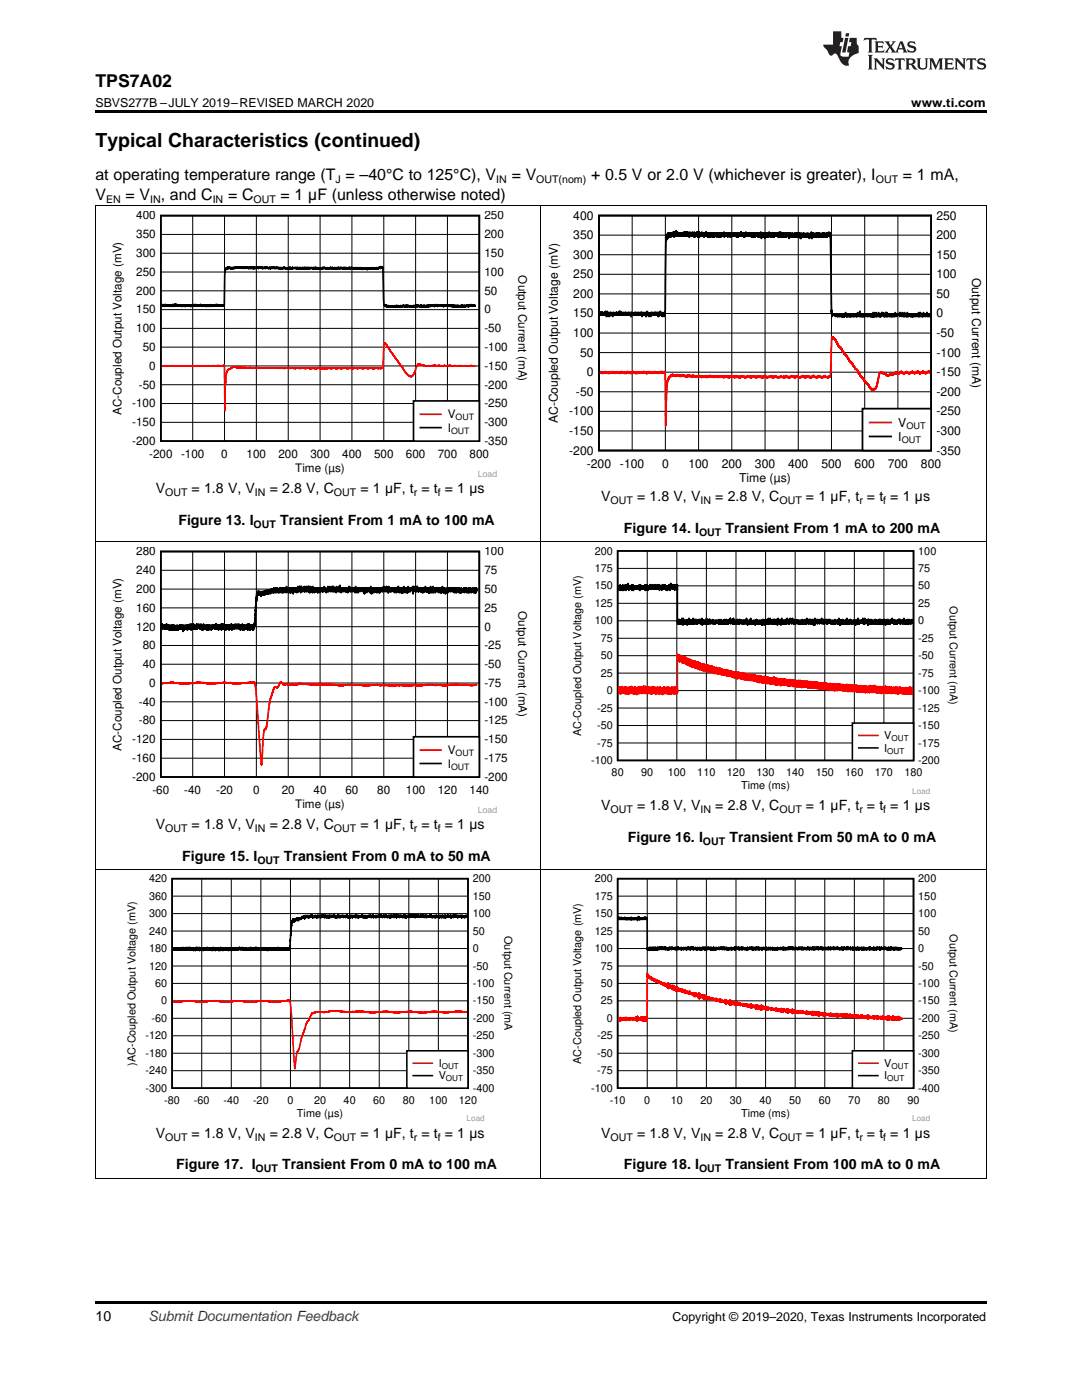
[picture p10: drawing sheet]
<svg xmlns="http://www.w3.org/2000/svg" width="216mm" height="279mm" viewBox="0 0 216 279" stroke-linecap="round" stroke-linejoin="round" font-family="sans-serif">
<defs><g id="words">
<text font-size="3.9" x="19" y="29.3">Typical Characteristics (continued)</text>
<text font-size="3.5" x="19" y="17.3">TPS7A02</text>
<g font-size="3.2">
<text x="19" y="36">at operating temperature range (T = –40°C to 125°C), V</text>
<text x="102.1" y="36">= V</text>
<text x="117.9" y="36">+ 0.5 V or 2.0 V (whichever is greater), I</text>
<text x="180.2" y="36">= 1 mA,</text>
<text x="19" y="39.9">V</text>
<text x="25" y="39.9">= V , and C</text>
<text x="45.5" y="39.9">= C</text>
<text x="56" y="39.9">= 1 µF (unless otherwise noted)</text>
</g>
<g font-size="2.8">
<text x="31.1" y="98.4">V</text>
<text x="38.2" y="98.4">= 1.8 V, V</text>
<text x="53.8" y="98.4">= 2.8 V, C</text>
<text x="71.9" y="98.4">= 1 µF, t = t = 1 µs</text>
<text x="120" y="100">V</text>
<text x="127.1" y="100">= 1.8 V, V</text>
<text x="142.7" y="100">= 2.8 V, C</text>
<text x="160.8" y="100">= 1 µF, t = t = 1 µs</text>
<text x="35.6" y="104.8">Figure 13. I</text>
<text x="55.9" y="104.8">Transient From 1 mA to 100 mA</text>
<text x="124.5" y="106.4">Figure 14. I</text>
<text x="144.8" y="106.4">Transient From 1 mA to 200 mA</text>
<text x="120" y="161.6">V</text>
<text x="127.1" y="161.6">= 1.8 V, V</text>
<text x="142.7" y="161.6">= 2.8 V, C</text>
<text x="160.8" y="161.6">= 1 µF, t = t = 1 µs</text>
<text x="31.1" y="165.5">V</text>
<text x="38.2" y="165.5">= 1.8 V, V</text>
<text x="53.8" y="165.5">= 2.8 V, C</text>
<text x="71.9" y="165.5">= 1 µF, t = t = 1 µs</text>
<text x="125.3" y="168">Figure 16. I</text>
<text x="145.6" y="168">Transient From 50 mA to 0 mA</text>
<text x="36.4" y="171.8">Figure 15. I</text>
<text x="56.7" y="171.8">Transient From 0 mA to 50 mA</text>
<text x="31.1" y="227">V</text>
<text x="38.2" y="227">= 1.8 V, V</text>
<text x="53.8" y="227">= 2.8 V, C</text>
<text x="71.9" y="227">= 1 µF, t = t = 1 µs</text>
<text x="120" y="227">V</text>
<text x="127.1" y="227">= 1.8 V, V</text>
<text x="142.7" y="227">= 2.8 V, C</text>
<text x="160.8" y="227">= 1 µF, t = t = 1 µs</text>
<text x="35.2" y="233.4">Figure 17. I</text>
<text x="56.3" y="233.4">Transient From 0 mA to 100 mA</text>
<text x="124.5" y="233.4">Figure 18. I</text>
<text x="144.8" y="233.4">Transient From 100 mA to 0 mA</text>
<text x="19" y="263.6">10</text>
</g>
<text font-size="2.8" fill="#0000c8" x="29.6" y="263.6">Submit Documentation Feedback</text>
<g font-size="2.5">
<text x="19" y="21.4">SBVS277B –JULY 2019–REVISED MARCH 2020</text>
<text x="181.8" y="21.4">www.ti.com</text>
<text x="134.2" y="263.6">Copyright © 2019–2020, Texas Instruments Incorporated</text>
</g>
<g font-size="2.4">
<text x="114.4" y="47.7">350</text>
<text x="114.4" y="43.8">400</text>
<text x="186.9" y="47.7">200</text>
<text x="186.9" y="43.8">250</text>
<text x="114.4" y="51.6">300</text>
<text x="186.9" y="51.6">150</text>
<text x="114.4" y="59.4">200</text>
<text x="114.4" y="55.5">250</text>
<text x="186.9" y="59.4">50</text>
<text x="186.9" y="55.5">100</text>
<text x="194" y="55.5" transform="rotate(90 194 55.5)">Output Current (mA)</text>
<text x="114.4" y="63.4">150</text>
<text x="186.9" y="63.4">0</text>
<text x="114.4" y="67.3">100</text>
<text x="115.7" y="71.2">50</text>
<text x="186.9" y="67.3">-50</text>
<text x="186.9" y="71.2">-100</text>
<text x="117.1" y="75.1">0</text>
<text x="186.9" y="75.1">-150</text>
<text x="113.6" y="82.9">-100</text>
<text x="114.9" y="79">-50</text>
<text x="186.9" y="82.9">-250</text>
<text x="186.9" y="79">-200</text>
<text x="111.3" y="84.5" transform="rotate(-90 111.3 84.5)">AC-Coupled Output Voltage (mV)</text>
<text x="113.6" y="86.8">-150</text>
<text x="179.2" y="85.2">V</text>
<text x="179.2" y="88">I</text>
<text x="186.9" y="86.8">-300</text>
<text x="113.6" y="90.7">-200</text>
<text x="117.1" y="93.5">-200</text>
<text x="123.7" y="93.5">-100</text>
<text x="132.1" y="93.5">0</text>
<text x="137.4" y="93.5">100</text>
<text x="144" y="93.5">200</text>
<text x="150.6" y="93.5">300</text>
<text x="157.3" y="93.5">400</text>
<text x="163.9" y="93.5">500</text>
<text x="170.5" y="93.5">600</text>
<text x="177.1" y="93.5">700</text>
<text x="183.8" y="93.5">800</text>
<text x="186.9" y="90.7">-350</text>
<text x="147.5" y="96.3">Time (µs)</text>
</g>
<g font-size="2.3">
<text x="27.2" y="47.6">350</text>
<text x="27.2" y="43.8">400</text>
<text x="96.7" y="47.6">200</text>
<text x="96.7" y="43.8">250</text>
<text x="27.2" y="51.3">300</text>
<text x="96.7" y="51.3">150</text>
<text x="27.2" y="58.8">200</text>
<text x="27.2" y="55.1">250</text>
<text x="96.7" y="58.8">50</text>
<text x="96.7" y="55.1">100</text>
<text x="103.5" y="55" transform="rotate(90 103.5 55)">Output Current (mA)</text>
<text x="27.2" y="62.6">150</text>
<text x="96.7" y="62.6">0</text>
<text x="27.2" y="66.3">100</text>
<text x="28.5" y="70">50</text>
<text x="96.7" y="66.3">-50</text>
<text x="96.7" y="70">-100</text>
<text x="27.7" y="77.5">-50</text>
<text x="29.8" y="73.8">0</text>
<text x="96.7" y="77.5">-200</text>
<text x="96.7" y="73.8">-150</text>
<text x="24.3" y="82.8" transform="rotate(-90 24.3 82.8)">AC-Coupled Output Voltage (mV)</text>
<text x="26.4" y="81.3">-100</text>
<text x="89.4" y="83.5">V</text>
<text x="96.7" y="81.3">-250</text>
<text x="26.4" y="88.8">-200</text>
<text x="26.4" y="85.1">-150</text>
<text x="89.4" y="86.2">I</text>
<text x="96.7" y="88.8">-350</text>
<text x="96.7" y="85.1">-300</text>
<text x="29.8" y="91.5">-200</text>
<text x="36.1" y="91.5">-100</text>
<text x="44.1" y="91.5">0</text>
<text x="49.2" y="91.5">100</text>
<text x="55.6" y="91.5">200</text>
<text x="58.9" y="94.1">Time (µs)</text>
<text x="61.9" y="91.5">300</text>
<text x="68.3" y="91.5">400</text>
<text x="74.6" y="91.5">500</text>
<text x="81" y="91.5">600</text>
<text x="87.3" y="91.5">700</text>
<text x="93.7" y="91.5">800</text>
<text x="27.2" y="110.8">280</text>
<text x="96.7" y="110.8">100</text>
<text x="27.2" y="118.3">200</text>
<text x="27.2" y="114.6">240</text>
<text x="96.7" y="118.3">50</text>
<text x="96.7" y="114.6">75</text>
<text x="27.2" y="125.8">120</text>
<text x="27.2" y="122.1">160</text>
<text x="96.7" y="125.8">0</text>
<text x="96.7" y="122.1">25</text>
<text x="103.5" y="122" transform="rotate(90 103.5 122)">Output Current (mA)</text>
<text x="28.5" y="129.6">80</text>
<text x="96.7" y="129.6">-25</text>
<text x="28.5" y="133.3">40</text>
<text x="29.8" y="137.1">0</text>
<text x="96.7" y="137.1">-75</text>
<text x="96.7" y="133.3">-50</text>
<text x="27.7" y="140.8">-40</text>
<text x="96.7" y="140.8">-100</text>
<text x="24.3" y="149.9" transform="rotate(-90 24.3 149.9)">AC-Coupled Output Voltage (mV)</text>
<text x="26.4" y="148.3">-120</text>
<text x="27.7" y="144.6">-80</text>
<text x="96.7" y="148.3">-150</text>
<text x="96.7" y="144.6">-125</text>
<text x="26.4" y="155.8">-200</text>
<text x="26.4" y="152.1">-160</text>
<text x="89.4" y="150.5">V</text>
<text x="89.4" y="153.2">I</text>
<text x="96.7" y="155.8">-200</text>
<text x="96.7" y="152.1">-175</text>
<text x="30.4" y="158.5">-60</text>
<text x="36.8" y="158.5">-40</text>
<text x="43.1" y="158.5">-20</text>
<text x="50.5" y="158.5">0</text>
<text x="56.2" y="158.5">20</text>
<text x="58.9" y="161.2">Time (µs)</text>
<text x="62.6" y="158.5">40</text>
<text x="68.9" y="158.5">60</text>
<text x="75.3" y="158.5">80</text>
<text x="81" y="158.5">100</text>
<text x="87.3" y="158.5">120</text>
<text x="93.7" y="158.5">140</text>
</g>
<g font-size="2.2">
<text x="118.7" y="110.7">200</text>
<text x="183.2" y="110.7">100</text>
<text x="118.7" y="117.6">150</text>
<text x="118.7" y="114.1">175</text>
<text x="183.2" y="117.6">50</text>
<text x="183.2" y="114.1">75</text>
<text x="118.7" y="124.6">100</text>
<text x="118.7" y="121.1">125</text>
<text x="183.2" y="124.6">0</text>
<text x="183.2" y="121.1">25</text>
<text x="189.6" y="121" transform="rotate(90 189.6 121)">Output Current (mA)</text>
<text x="119.9" y="131.6">50</text>
<text x="119.9" y="128.1">75</text>
<text x="183.2" y="131.6">-50</text>
<text x="183.2" y="128.1">-25</text>
<text x="119.9" y="135">25</text>
<text x="183.2" y="135">-75</text>
<text x="119.2" y="142">-25</text>
<text x="121.1" y="138.5">0</text>
<text x="183.2" y="142">-125</text>
<text x="183.2" y="138.5">-100</text>
<text x="116" y="146.9" transform="rotate(-90 116 146.9)">AC-Coupled Output Voltage (mV)</text>
<text x="119.2" y="149">-75</text>
<text x="119.2" y="145.5">-50</text>
<text x="176.4" y="147.6">V</text>
<text x="183.2" y="149">-175</text>
<text x="183.2" y="145.5">-150</text>
<text x="118" y="152.5">-100</text>
<text x="122" y="154.9">80</text>
<text x="127.9" y="154.9">90</text>
<text x="133.2" y="154.9">100</text>
<text x="139.1" y="154.9">110</text>
<text x="145.1" y="154.9">120</text>
<text x="151" y="154.9">130</text>
<text x="156.9" y="154.9">140</text>
<text x="162.8" y="154.9">150</text>
<text x="168.7" y="154.9">160</text>
<text x="174.6" y="154.9">170</text>
<text x="176.4" y="150">I</text>
<text x="180.5" y="154.9">180</text>
<text x="183.2" y="152.5">-200</text>
<text x="147.9" y="157.4">Time (ms)</text>
<text x="29.8" y="179.6">360</text>
<text x="29.8" y="176.1">420</text>
<text x="94.3" y="179.6">150</text>
<text x="94.3" y="176.1">200</text>
<text x="118.7" y="179.6">175</text>
<text x="118.7" y="176.1">200</text>
<text x="183.2" y="179.6">150</text>
<text x="183.2" y="176.1">200</text>
<text x="29.8" y="183">300</text>
<text x="94.3" y="183">100</text>
<text x="118.7" y="183">150</text>
<text x="183.2" y="183">100</text>
<text x="29.8" y="190">180</text>
<text x="29.8" y="186.5">240</text>
<text x="94.3" y="190">0</text>
<text x="94.3" y="186.5">50</text>
<text x="100.7" y="186.8" transform="rotate(90 100.7 186.8)">Output Current (mA</text>
<text x="118.7" y="190">100</text>
<text x="118.7" y="186.5">125</text>
<text x="183.2" y="190">0</text>
<text x="183.2" y="186.5">50</text>
<text x="189.6" y="186.4" transform="rotate(90 189.6 186.4)">Output Current (mA)</text>
<text x="29.8" y="193.5">120</text>
<text x="31" y="197">60</text>
<text x="94.3" y="193.5">-50</text>
<text x="94.3" y="197">-100</text>
<text x="119.9" y="197">50</text>
<text x="119.9" y="193.5">75</text>
<text x="183.2" y="197">-100</text>
<text x="183.2" y="193.5">-50</text>
<text x="30.3" y="203.9">-60</text>
<text x="32.2" y="200.5">0</text>
<text x="94.3" y="203.9">-200</text>
<text x="94.3" y="200.5">-150</text>
<text x="119.9" y="200.5">25</text>
<text x="121.1" y="203.9">0</text>
<text x="183.2" y="203.9">-200</text>
<text x="183.2" y="200.5">-150</text>
<text x="29.1" y="207.4">-120</text>
<text x="94.3" y="207.4">-250</text>
<text x="119.2" y="207.4">-25</text>
<text x="183.2" y="207.4">-250</text>
<text x="27.1" y="212.7" transform="rotate(-90 27.1 212.7)">)AC-Coupled Output Voltage (mV)</text>
<text x="29.1" y="214.4">-240</text>
<text x="29.1" y="210.9">-180</text>
<text x="87.5" y="213">I</text>
<text x="87.5" y="215.4">V</text>
<text x="94.3" y="214.4">-350</text>
<text x="94.3" y="210.9">-300</text>
<text x="116" y="212.3" transform="rotate(-90 116 212.3)">AC-Coupled Output Voltage (mV)</text>
<text x="119.2" y="214.4">-75</text>
<text x="119.2" y="210.9">-50</text>
<text x="176.4" y="213">V</text>
<text x="176.4" y="215.4">I</text>
<text x="183.2" y="214.4">-350</text>
<text x="183.2" y="210.9">-300</text>
<text x="29.1" y="217.9">-300</text>
<text x="32.8" y="220.3">-80</text>
<text x="38.7" y="220.3">-60</text>
<text x="44.6" y="220.3">-40</text>
<text x="50.5" y="220.3">-20</text>
<text x="57.4" y="220.3">0</text>
<text x="62.7" y="220.3">20</text>
<text x="68.6" y="220.3">40</text>
<text x="74.5" y="220.3">60</text>
<text x="80.4" y="220.3">80</text>
<text x="85.7" y="220.3">100</text>
<text x="91.6" y="220.3">120</text>
<text x="94.3" y="217.9">-400</text>
<text x="118" y="217.9">-100</text>
<text x="121.7" y="220.3">-10</text>
<text x="128.5" y="220.3">0</text>
<text x="133.9" y="220.3">10</text>
<text x="139.8" y="220.3">20</text>
<text x="145.7" y="220.3">30</text>
<text x="151.6" y="220.3">40</text>
<text x="157.5" y="220.3">50</text>
<text x="163.4" y="220.3">60</text>
<text x="169.3" y="220.3">70</text>
<text x="175.2" y="220.3">80</text>
<text x="181.1" y="220.3">90</text>
<text x="183.2" y="217.9">-400</text>
<text x="59.3" y="222.8">Time (µs)</text>
<text x="147.9" y="222.8">Time (ms)</text>
</g>
<g font-size="2.1">
<text x="21.2" y="40.5">EN</text>
<text x="30" y="40.5">IN</text>
<text x="42.4" y="40.5">IN</text>
<text x="50.6" y="40.5">OUT</text>
<text x="67" y="36.6">J</text>
<text x="99" y="36.6">IN</text>
<text x="107" y="36.6">OUT(nom)</text>
<text x="174.8" y="36.6">OUT</text>
<text x="32.9" y="99">OUT</text>
<text x="50.9" y="99">IN</text>
<text x="66.6" y="99">OUT</text>
<text x="82.6" y="99">r</text>
<text x="87.3" y="99">f</text>
<text x="121.8" y="100.6">OUT</text>
<text x="139.8" y="100.6">IN</text>
<text x="155.5" y="100.6">OUT</text>
<text x="171.5" y="100.6">r</text>
<text x="176.2" y="100.6">f</text>
<text x="50.6" y="105.3">OUT</text>
<text x="139.5" y="107">OUT</text>
<text x="32.9" y="166">OUT</text>
<text x="50.9" y="166">IN</text>
<text x="66.6" y="166">OUT</text>
<text x="82.6" y="166">r</text>
<text x="87.3" y="166">f</text>
<text x="121.8" y="162.2">OUT</text>
<text x="139.8" y="162.2">IN</text>
<text x="155.5" y="162.2">OUT</text>
<text x="171.5" y="162.2">r</text>
<text x="176.2" y="162.2">f</text>
<text x="51.4" y="172.4">OUT</text>
<text x="140.3" y="168.6">OUT</text>
<text x="32.9" y="227.6">OUT</text>
<text x="50.9" y="227.6">IN</text>
<text x="66.6" y="227.6">OUT</text>
<text x="82.6" y="227.6">r</text>
<text x="87.3" y="227.6">f</text>
<text x="121.8" y="227.6">OUT</text>
<text x="139.8" y="227.6">IN</text>
<text x="155.5" y="227.6">OUT</text>
<text x="171.5" y="227.6">r</text>
<text x="176.2" y="227.6">f</text>
<text x="51" y="234">OUT</text>
<text x="139.5" y="234">OUT</text>
</g>
<g font-size="1.8">
<text x="179.9" y="88.4">OUT</text>
<text x="180.9" y="85.6">OUT</text>
</g>
<g font-size="1.7">
<text x="90.9" y="83.9">OUT</text>
<text x="90" y="86.6">OUT</text>
<text x="90" y="153.6">OUT</text>
<text x="90.9" y="150.9">OUT</text>
</g>
<g font-size="1.7" fill="#999">
<text x="95.3" y="95.1">Load</text>
<text x="95.3" y="162.2">Load</text>
</g>
<g font-size="1.6">
<text x="177.9" y="147.9">OUT</text>
<text x="177.1" y="150.4">OUT</text>
<text x="88.2" y="213.3">OUT</text>
<text x="89" y="215.8">OUT</text>
<text x="177.1" y="215.8">OUT</text>
<text x="177.9" y="213.3">OUT</text>
</g>
<g font-size="1.6" fill="#999">
<text x="182" y="158.4">Load</text>
<text x="93.1" y="223.8">Load</text>
<text x="182" y="223.8">Load</text>
</g>
</g></defs>
<path d="M19 259.7h177.8v.5h-177.8z" fill="#000"/>
<g fill="none" stroke="#000" stroke-width=".2">
<path d="M19.1 173.6v61.6M34.3 178.8h59.1M40.3 175.4v41.8M46.2 175.4v41.8M52.1 175.4v41.8M58 175.4v41.8M63.9 175.4v41.8M69.8 175.4v41.8M75.7 175.4v41.8M81.6 175.4v41.8M87.5 175.4v41.8M107.9 173.6v61.6"/>
<path d="M196.8 173.6v61.6M34.3 199.7h59.1M34.3 196.3h59.1M34.3 192.8h59.1M34.3 189.3h59.1M34.3 185.8h59.1M34.3 182.3h59.1M34.3 213.7h59.1M34.3 210.2h59.1M34.3 206.7h59.1M34.3 203.2h59.1M19 235.1h177.8"/>
</g>
<path d="M34.3 175.4h59.1v41.8h-59.1zM93.2 182.9v-.1l-.1 .2v-.2v.2v-.2v.2l-.1-.3v.3v-.3v.3l-.1-.3v.3l-.1-.2v.3l-.1-.3v.3l-.1-.3v.3v-.3v.2v-.2v.2v-.2l-.1 .2v-.2v.2v-.2v.2l-.1-.2-.1 .2v-.2v.2v-.2v.3l-.1-.4-.1 .4-.1-.3-.1 .2v-.3v.3l-.1-.3v.3v-.2l-.1 .2-.1-.3v.2l-.1-.1v.2l-.1-.2v.2v-.3l-.1 .4-.1-.4v.3l-.1-.3v.3l-.1-.3-.1 .3-.1-.3-.1 .3v-.4v.3l-.1-.1v.2v-.2v.2v-.2l-.1 .2v-.2v.2v-.4v.5v-.4l-.1 .3v-.3v.3l-.2-.3-.1 .6-.1-.6-.1 .4v-.4l-.1 .3v-.3v.3l-.1-.3v.3v-.2l-.1 .2-.1-.3v.3l-.1-.3v.2l-.1-.2v.2v-.2l-.1 .2v-.2l-.2 .4-.1-.4v.6l-.1-.6v.3l-.1-.3-.1 .4v-.3v.3v-.3l-.1 .3-.1-.4v.4l-.1-.4-.1 .3v-.3l-.1 .4-.1-.4-.1 .3v-.3l-.2 .6v-.5v.2l-.1-.3v.3l-.1-.4v.4v-.2l-.1 .2v-.2v.2v-.2v.2l-.1-.2-.1 .2v-.2v.2v-.2v.3l-.1-.4v.3v-.3l-.1 .3-.1-.2v.3v-.4v.4v-.3l-.1 .3v-.3v.2v-.2l-.1 .3-.1-.3v.2v-.3v.3v-.2v.2l-.1-.2-.1 .2v-.2l-.1 .3v-.3l-.1 .2-.1-.2v.2v-.3v.4l-.1-.5-.1 .4v-.3l-.1 .3v-.3l-.1 .3v-.3v.3l-.1-.2v.2v-.2v.2l-.1-.2v.2v-.2l-.1 .2-.1-.2v.2v-.3l-.1 .4-.1-.4-.1 .4-.1-.4v.3v-.3v.3l-.1-.3-.1 .3v-.3l-.1 .4v-.3v.2v-.3l-.1 .3v-.3l-.1 .3v-.4l-.1 .4v-.3v.3l-.1-.3-.1 .3-.1-.3v.3v-.4v.3v-.2l-.1 .2v-.2v.2v-.2v.2l-.1-.2-.1 .3v-.2l-.1 .2v-.2v.2l-.1-.3v.3l-.1-.3v.3l-.1-.3v.3l-.1-.3-.1 .3v-.3l-.1 .3v-.3l-.1 .3v-.3l-.1 .4v-.5l-.1 .4-.1-.4-.1 .4v-.3v.3l-.1-.3v.3l-.1-.3v.3l-.1-.3v.3l-.1-.3v.3v-.4l-.1 .4-.1-.3v.3v-.3l-.1 .3-.1-.3v.4l-.2-.5v.3v-.3v.4v-.2l-.1 .2v-.2l-.1 .2-.1-.2v.2v-.3l-.1 .6v-.5l-.1 .3-.1-.4v.4l-.1-.5-.1 .5v-.4l-.1 .3-.2-.3v.4l-.1-.3-.1 .2v-.3l-.1 .3v-.2v.2l-.1-.2v.2l-.1-.3v.3v-.3v.3l-.2-.2v.3l-.1-.4v.3v-.3v.2l-.1-.2v.2v-.2l-.1 .2v-.2v.3l-.1-.3-.1 .2v-.5l-.1 .7-.2-.5v.4l-.1-.3v.3v-.3l-.1 .3-.1-.3v.4l-.1-.4v.3l-.1-.2-.1 .2v-.3v.3v-.3l-.1 .3-.1-.3-.1 .4v-.4l-.2 .6-.1-.6-.1 .4-.1-.4v.3v-.2v.1l-.1-.1-.1 .3v-.3l-.1 .3-.1-.4-.1 .3v-.4l-.1 .4-.1-.3-.1 .4v-.4v.3l-.1-.3v.3v-.3v.3v-.3l-.1 .3v-.3v.3v-.2l-.2 .2v-.2v.3l-.1-.4v.3v-.3l-.1 .3-.1-.4v.4v-.3v.3l-.1-.3v.2v-.3l-.1 .4-.1-.4-.1 .4-.1-.4v.4v-.2v.2v-.1l-.2 .1v-.3l-.1 .4-.1-.4-.1 .4-.1-.4v.4l-.1-.3v.2l-.1-.2-.1 .2v-.2l-.1 .3-.1-.5v.4l-.1-.3-.1 .4-.1-.3v.3l-.1-.5-.1 .4-.1-.2v.2v-.3l-.1 .3v-.3v.3v-.2l-.1 .2v-.2l-.1 .2v-.3l-.1 .3-.1-.2v.3l-.1-.3v.3v-.3l-.1 .5v-.5l-.1 .2-.1-.2v.3l-.1-.4v.4l-.1-.3v.5l-.1-.6-.1 .3v-.2v.3l-.1-.3v.3l-.1-.5v.4v-.3l-.1 .3v-.3l-.1 .3-.1-.3v.3v-.2l-.1 .2v-.2l-.1 .2v-.2l-.1 .2-.1-.3v.4l-.1-.4-.2 .4-.2-.5-.1 .5-.1-.4v.4v-.4l-.1 .3v-.3l-.1 .3v-.2v.2v-.2v.2v-.2l-.2 .2v-.2v.2l-.1-.3-.1 .4v-.3l-.1 .2-.1-.3v.3v-.3l-.1 .4-.1-.4v.4l-.1-.4-.1 .4v-.3l-.1 .3-.1-.3v.2v-.2l-.1 .2v-.2l-.1 .3v-.5l-.1 .4v-.3l-.1 .3v-.2v.2v-.2l-.1 .2v-.2v.3l-.1-.4-.1 .3v-.2l-.1 .2v-.2v.2l-.1-.2v.3l-.1-.4v.3l-.1-.3-.1 .3-.1-.3-.1 .3-.1-.1v.1v-.2v.3l-.1-.4-.1 .4-.2-.4-.1 .4-.1-.5v.5v-.3v.2l-.2-.2v.3v-.3l-.1 .3v-.2v.2v-.3l-.1 .2v-.2l-.2 .3-.1-.5-.1 .4-.1-.3v.3v-.3v.3v-.2l-.1 .2-.1-.3-.2 .3v-.3l-.1 .4v-.4l-.1 .3-.1-.3-.1 .3v-.3v.6v-.5l-.1 .3-.1-.4v.4l-.1-.4v.3l-.1-.3v.4l-.1-.3-.1 .2v-.3l-.1 .4v-.4l-.1 .3-.1-.4-.1 .5v-.3v.2l-.1-.2-.1 .2v-.4l-.2 .4v-.4v.3l-.1-.2-.1 .2v-.2v.3l-.1-.2v.3l-.1-.4v.3v-.3l-.1 .3-.1-.3v.3v-.2v.2l-.1-.2v.2v-.2v.3v-.3l-.1 .2v-.3v.3l-.1-.3v.3v-.3l-.1 .4-.1-.3v.5l-.1-.5v.3v-.3l-.1 .2v-.3l-.1 .3v-.3v.3v-.2l-.1 .2v-.2v.2l-.1-.2v.3v-.3l-.1 .2-.1-.2-.1 .3-.1-.5-.1 .4-.1-.3-.1 .3-.1-.3v.3v-.3l-.1 .4v-.3v.2l-.1-.2-.1 .3-.1-.4-.2 .4v-.3v.2v-.2v.2l-.1-.2v.2v-.2l-.1 .2v-.2v.2v-.3l-.1 .6-.1-.6-.1 .7-.1-.6v.3l-.1-.2v.2v-.2v.2v-.2l-.2 .2v-.2v.4l-.1-.4v.4l-.1-.3v.4v-.3l-.1 .3-.1-.3v.3v-.3v.4l-.1-.4v.4v-.4v.4l-.2-.4-.1 .5-.1-.3v.4l-.1-.4v.4l-.1-.4-.1 .3-.1-.3v.4v-.3l-.1 .2-.1-.2-.2 .5-.1-.4v.4l-.1-.5-.1 .3v-.2l-.2 1.3v-.2l-.5 5v-.3l-.2 .3-.1-.4v.3l-.1-.3v.3v-.3l-.1 .3v-.3v.3l-.1-.3-.1 .3v-.3v.4v-.3l-.1 .2v-.2l-.1 .2v-.3l-.1 .3v-.2v.2v-.2l-.1 .2v-.2v.2l-.1-.2v.2v-.2v.1l-.1-.1-.1 .2v-.2v.2v-.2v.2v-.2l-.1 .3-.1-.3v.2v-.2l-.1 .2-.1-.2v.2v-.2v.2l-.1-.3-.2 .4-.1-.4v.3l-.1-.5-.1 .5v-.3l-.1 .3v-.3v.3v-.2l-.1 .2-.1-.2v.2l-.2-.3v.4l-.1-.3v.2v-.2l-.1 .2v-.2l-.1 .3v-.3l-.1 .2v-.2v.2l-.1-.2v.2v-.2l-.1 .3v-.3v.3v-.3l-.1 .2-.1-.2v.3v-.3v.2l-.1-.2-.1 .3v-.3v.2l-.1-.2v.2v-.2v.2l-.1-.2v.2v-.2v.2v-.2l-.1 .2v-.2l-.1 .4v-.4l-.1 .2v-.2v.2v-.2v.2l-.1-.2-.1 .3v-.4l-.1 .3-.1-.3v.4l-.1-.3v.3l-.1-.3v.2l-.1-.2v.2l-.1-.2v.3l-.1-.3v.2v-.2v.2l-.1-.2-.1 .3v-.3l-.1 .3-.1-.3-.1 .3-.1-.4v.3v-.2l-.1 .2v-.2v.3l-.1-.3v.2l-.1-.2v.2v-.3v.3l-.1-.2v.2v-.2v.2v-.2v.2v-.2v.2l-.2-.2v.3l-.1-.6-.1 .5v-.3l-.1 .3-.1-.3v.3l-.1-.2v.2v-.2v.2l-.1-.2-.1 .2v-.2v.2v-.2v.2l-.2-.2v.2v-.2v.2v-.2v.2l-.1-.3v.3v-.2l-.1 .2-.1-.5-.1 .5v-.2v.3l-.1-.4v.3v-.2l-.1 .2v-.2l-.1 .2v-.2v.3l-.1-.3-.1 .3v-.3v.3l-.1-.3-.2 .3v-.3v.2v-.2v.2l-.1-.2v.2v-.2v.2v-.2v.2v-.2l-.1 .2-.1-.2v.2v-.2l-.1 .3v-.3v.3v-.3v.3l-.1-.3v.3l-.1-.3-.1 .2v-.2l-.1 .2v-.5v.4v-.2v.2v-.1v.1v-.1l-.2 .1v-.1v.3v-.3l-.1 .2-.1-.3-.1 .2v-.4v.5l-.1-.5-.1 .6-.1-.4v.3v-.2l-.1 .2v-.2l-.1 .2-.1-.3-.1 .4v-.3v.2v-.2v.2l-.1-.2v.2v-.3v.3l-.1-.3v.4v-.3l-.1 .3v-.2l-.1 .2-.1-.3v.3l-.1-.3v.3l-.1-.3-.1 .2v-.2v.3v-.3v.3l-.1-.3v.4l-.1-.4v.2v-.2l-.2 .2v-.3l-.1 .3v-.3v.3l-.1-.2-.1 .1v-.2v.5l-.1-.4-.1 .2v-.2v.2v-.2v.2v-.2v.2v-.2v.2l-.1-.2v.2v-.2v.2l-.1-.2v.2v-.2l-.1 .3v-.3l-.1 .2v-.3l-.1 .4v-.4v.3v-.2l-.1 .2v-.2v.2v-.2v.2l-.1-.2v.2l-.1-.2v.2v-.2l-.1 .3v-.3v.4l-.1-.4v.3l-.1-.3v.2v-.2v.2v-.2l-.1 .2v-.2l-.1 .3v-.3v.3l-.1-.6-.1 .7-.1-.4-.1 .3v-.3l-.1 .4v-.4v.3v-.3v.3l-.1-.3v.2v-.2l-.1 .2v-.2v.3l-.2-.3v.3l-.1-.4-.1 .5-.2-.5-.2 .4-.1-.6-.1 .7-.1-.5-.1 .4v-.3l-.2 .3v-.3v.3l-.1-.3-.1 .3v-.3v.3v-.3l-.1 .2-.1-.2v.3v-.3v.3l-.1-.3-.1 .3v-.6l-.1 .6-.1-.4-.1 .4-.1-.4-.1 .4-.2-.3v.3l-.1-.4-.1 .5v-.4v.2v-.2v.2l-.1-.2v.2l-.2-.2v.2v-.2v.3v-.3l-.1 .2v-.2l-.1 .2v-.2v.3v-.3v.3l-.1-.4-.1 .5-.1-.7-.1 .6v-.3l-.1 .3v-.3v.2l-.1-.2v.3l-.1-.6-.1 .5-.1-.5-.1 .7v-.4l-.1 .2v-.2v.2v-.2l-.1 .2v-.2l-.1 .2v-.3l-.1 .5v-.4l-.1 .2v-.2v.2l-.1-.3v.4v-.3v.3l-.2-.4-.1 .4-.1-.4-.1 .3v-.5l-.2 .6v-.6l-.1 .5v-.2v.2v-.2v.2v-.2l-.1 .2v-.2v.2v-.2v.2v-.2l-.1 .2v-.2v.2l-.1-.2v.2v-.2l-.1 .2v-.5v.4l-.1-.1v.2v-.2v.2l-.1-.2v.2v-.3v.4l-.1-.4-.1 .3v-.3v.3l-.1-.2v.3l-.1-.3v.3l-.1-.6-.1 .6-.1-.4v.4v-.3v.3v-.3v.2v-.2l-.1 .2v-.2v.2l-.1-.2v.2l-.1-.3v.3v-.2v.2l-.2-.2v.2v-.3l-.1 .3v-.3l-.1 .4-.1-.4-.1 .3v-.2v.2l-.1-.2v.2l-.1-.2v.2l-.1-.3v.4l-.1-.4v.3l-.1-.2v.2v-.2l-.1 .2v-.2l-.1 .3v-.3v.3l-.1-.3v.3l-.1-.3v.2v-.1" fill="none" stroke="#000" stroke-width=".31"/>
<path d="M34.5 199.9l.9 .1 2.6-.3 2.1 .3 3-.3 2 .3 2.7-.3 2.4 .3 2.6-.3 2.1 .3 2.8-.3 .3 .6 .1 1.9 .7 11.1 .4-3 .5-1 .5-2.3 .9-2.8 1.1-2 .3-.1 .6-.1h1.8l1.1-.2 1.5-.1 1.9 .3 2.7-.2 2.3 .3 2.7-.3 2.2 .3 2.2-.3 2.8 .3 2.2-.3 2.5 .3 1.8-.3 2.4 .2" fill="none" stroke="#f00" stroke-width=".31"/>
<path d="M81.2 209.7h12.2v7.5h-12.2z" fill-rule="evenodd" fill="#fff"/>
<path d="M123.2 175.4h59.1v41.8h-59.1zM123.4 183.3l.1 .2v-.5v.4l.1-.3 .1 .4v-.4v.4v-.4v.4l.1-.4 .1 .4v-.4v.4v-.5l.1 .5v-.2l.1 .2v-.4l.1 .4v-.4l.1 .4v-.4l.1 .4v-.2v.2v-.2v.1l.1-.1 .1 .2v-.2v.2v-.5l.1 .5v-.4v.4l.1-.4 .1 .4v-.4l.2 .5 .1-.5v.4v-.4v.4l.1-.4v.4l.1-.4v.4v-.2l.1 .2v-.4v.4l.1-.4 .2 .4v-.4v.5v-.5l.1 .4 .1-.5 .1 .6v-.5l.1 .4v-.4v.4v-.4v.3l.1-.3 .1 .4v-.4l.1 .5 .1-.5 .1 .4 .1-.4 .1 .4v-.4l.1 .4v-.4v.4v-.4l.1 .4 .1-.4v.6l.2-.8v.5v-.3v.4l.1-.4v.4l.1-.5v.6v-.5l.1 .4 .1-.4v.4l.1-.4v.4l.1-.4 .1 .4v-.4v.4l.1-.4v.4v-.4l.1 .4v-.4v.4v-.4l.1 .4v-.4v.3l.1-.3 .1 .3v-.4l.1 .5v-.4v.4l.1-.5 .2 .5v-.4v.4l.1-.4 .1 6.2v.2v-.3l.1 .3v-.3v.4v-.3l.1 .2v-.2v.2v-.2v.2l.1-.2v.2v-.3v.3l.1-.3v.3l.1-.5v.5v-.5l.1 .5v-.3v.3l.1-.2v.3v-.6l.2 .6 .1-.6 .1 .5 .1-.3v.4l.1-.6 .1 .6 .1-.6 .1 .6v-.4l.1 .3 .1-.3v.3l.1-.3v.3v-.3v.4l.1-.6v.5v-.3v.2l.1-.2 .1 .3v-.5v.5l.1-.5 .1 .5v-.5l.1 .4v-.4v.4l.1-.4 .1 .4v-.4v.5l.1-.5 .1 .5v-.5v.4v-.4l.1 .4v-.4v.4v-.2v.2v-.2v.2l.1-.2 .1 .2v-.4l.1 .5v-.5l.1 .4v-.4v.4l.1-.4v.5l.1-.5v.5v-.5l.1 .5v-.5l.1 .5 .1-.3v.3l.1-.3v.3l.2-.3v.4l.1-.6v.5l.1-.5 .1 .5v-.5v.4l.1-.2v.2l.1-.2v.2l.1-.4v.5v-.3l.1 .3 .1-.5v.4v-.2l.1 .2v-.2l.2 .3v-.3v.2v-.2v.2v-.2l.1 .2 .1-.4 .1 .5v-.5l.2 .6 .1-.6 .1 .5v-.5v.5l.1-.5v.4v-.4l.1 .4v-.4v.5v-.3l.1 .2 .1-.2 .1 .2v-.2l.1 .3 .1-.5 .1 .6v-.4l.1 .3v-.3l.1 .2v-.2v.2l.1-.2v.2v-.1v.2v-.3l.1 .3 .1-.5v.5l.1-.3v.2v-.2v.2v-.2l.1 .2v-.2v.2v-.2l.1 .2v-.4l.2 .6v-.4v.3l.2-.5v.5l.1-.5v.5l.1-.5v.4v-.4l.2 .4v-.4v.4l.1-.2v.4l.1-.6v.4l.1-.4 .1 .4 .1-.4v.4v-.4l.1 .5 .1-.5 .1 .4v-.4v.6v-.3l.1 .1v-.2l.1 .2v-.2v.2v-.2v.2v-.2v.2l.1-.2v.2l.1-.4v.5l.1-.3 .1 .4 .2-.6v.5v-.3v.3v-.3l.1 .3 .2-.3v.3l.1-.3v.3v-.5v.5l.1-.3v.2l.1-.2 .1 .4v-.4v.3l.2-.3v.3v-.5l.1 .5v-.3l.1 .2 .1-.4v.5l.1-.5 .1 .6 .1-.6 .1 .6 .1-.6v.5l.1-.5v.4l.1-.2v.2l.1-.2v.2v-.2v.3l.1-.5v.4v-.4l.1 .4v-.2v.2v-.2l.1 .2v-.2l.1 .2v-.2v.3v-.5v.4l.1-.2 .1 .3v-.3v.3v-.3v.3l.1-.5v.5l.1-.3v.3v-.3l.1 .4v-.4v.3l.2-.5v.5l.1-.5v.5l.1-.5v.5l.1-.3v.4v-.4v.3l.1-.3 .1 .3 .1-.3v.4v-.6v.4l.1-.2v.2v-.2v.2v-.2l.1 .2v-.2v.2v-.2v.2l.2-.2v.2v-.2v.2v-.4l.2 .5v-.5v.5v-.3l.2 .2v-.4v.4v-.2l.2 .2v-.4v.4v-.4l.2 .5v-.5v.5l.2-.5 .1 .5v-.5l.2 .5v-.5l.1 .5 .1-.5 .1 .5 .1-.5 .1 .6v-.4v.3v-.3l.1 .2 .1-.2v.3l.1-.3v.4l.1-.4v.3v-.3v.2l.1-.2v.2v-.2v.2l.1-.2v.2l.1-.2v.2l.1-.2v.4v-.6l.2 .5 .1-.3v.3v-.2l.1 .1v-.2v.2v-.2v.2l.1-.2v.2v-.2l.1 .3v-.5v.5l.1-.5 .1 .6v-.6v.5l.1-.5v.4l.1-.4v.4l.1-.4v.4l.1-.4v.4v-.2l.2 .2v-.4v.4l.1-.4v.5l.1-.5v.5v-.3l.1 .3 .1-.3v.3l.1-.5 .1 .5v-.5v.5l.1-.5v.5v-.5l.2 .5 .1-.5v.5v-.5v.4v-.2v.2l.1-.2 .1 .2v-.2l.1 .3v-.3l.1 .3v-.3l.1 .3 .1-.3 .1 .3v-.3v.3l.1-.3v.4v-.6l.1 .5 .1-.3v.3l.2-.3v.3l.1-.5v.4v-.4v.4v-.2l.1 .2 .1-.2v.2v-.4l.1 .5v-.5l.1 .5 .1-.5v.5l.1-.5 .1 .6v-.6v.5l.1-.3 .1 .3 .1-.3v.3v-.5l.1 .5 .1-.5v.4v-.2l.1 .2v-.4v.5l.1-.5v.5l.1-.3 .1 .3v-.2v.1l.1-.4v.5v-.5v.5l.1-.5v.5l.1-.5v.5l.1-.3v.3v-.3v.3v-.3l.1 .2v-.2v.2v-.2v.2l.1-.2 .1 .2v-.2v.3v-.3l.1 .4v-.6v.5l.1-.3v.3v-.2l.1 .2v-.3l.1 .2 .1-.4v.4v-.2v.2l.1-.2v.3l.1-.5 .1 .5v-.3l.1 .3 .1-.3v.4v-.6l.1 .5v-.3l.1 .3 .1-.3v.3v-.2l.1 .2v-.2v.2l.1-.5v.5v-.3l.1 .3 .1-.3 .1 .3v-.5v.5v-.3l.1 .3v-.3v.3l.1-.3v.2v-.2l.1 .2v-.2l.1 .3v-.3v.3v-.3v.3v-.5l.1 .5v-.3l.1 .3v-.3l.1 .3v-.3v.3l.1-.3v.3l.1-.3v.3v-.3v.3l.1-.3 .2 .3v-.3v.3l.1-.3v.4l.1-.4v.4v-.6l.1 .5v-.3v.3v-.3l.1 .3v-.3v.2v-.2v.2v-.2l.1 .2 .1-.2v.3v-.3l.1 .2 .1-.4 .1 .5v-.3v.2v-.2v.2l.1-.2v.2v-.2v.2v-.2l.1 .2v-.2v.2l.1-.1v.2v-.5l.1 .5 .1-.5 .1 .5 .1-.3 .1 .3v-.3v.3v-.5l.1 .5 .1-.3 .1 .3v-.3l.1 .3v-.3v.2v-.2v.2l.1-.1v.2l.1-.5 .1 .5v-.3v.2l.1-.4v.4v-.4l.1 .5v-.6v.5v-.4l.1 .4v-.4l.1 .4v-.4v.5l.1-.5v.4v-.4v.4l.1-.4v.4v-.4v.4v-.4v.4v-.4l.1 .4 .1-.4v.5v-.5l.1 .5v-.5v.4v-.4l.1 .5 .1-.5v.5l.1-.3v.3v-.3v.2l.1-.2 .1 .3v-.2v.2l.1-.5 .1 .5 .1-.3 .1 .3 .1-.3 .1 .3 .1-.5v.4l.1-.4v.4v-.2v.2v-.2v.2l.1-.2v.3l.2-.5 .1 .5 .1-.5v.5l.1-.5 .1 .5v-.3v.3v-.3l.1 .3v-.3l.1 .3 .1-.5v.5v-.3v.2v-.2l.1 .2v-.2v.2v-.2l.1 .2 .1-.2v.2v-.2v.3l.1-.3 .1 .3v-.3v.3l.1-.5v.5l.1-.5v.4v-.4l.1 .4 .1-.2v.3l.1-.3v.4l.1-.6 .1 .5v-.3v.2v-.2v.2v-.2l.1 .2v-.2v.2l.1-.1v.2l.1-.3v.3v-.5l.1 .5 .2-.5v.5l.1-.5v.6l.1-.6 .1 .4v-.4v.4l.1-.2v.3l.1-.5v.4l.1-.4v.4v-.4l.1 .4 .1-.4v.5l.1-.5 .1 .5 .1-.5v.4v-.4v.4v-.2l.1 .2v-.2l.1 .2v-.2v.3l.1-.5v.4l.1-.4v.4v-.4l.1 .4v-.4l.1 .4v-.4l.1 .6v-.6v.4v-.2l.1 .2 .1-.2v.3l.1-.5 .1 .5v-.3v.2l.1-.2v.2l.1-.4v.5v-.3v.2l.1-.2v.3v-.3v.2l.1-.2v.3l.1-.5 .1 .5v-.3l.1 .3v-.5v.5l.1-.5 .1 .4 .1-.2v.3v-.3v.2v-.2l.2 .2v-.4v.5l.1-.5v.5v-.3l.1 .2v-.2v.2v-.2v.1l.1-.1 .1 .2v-.2l.1 .2v-.4v.4l.1-.4v.5l.1-.5v.5l.1-.5v.4v-.2v.2l.1-.2 .1 .2v-.4v.5v-.3v.2v-.2l.2 .2v-.4l.1 .4v-.4l.1 .4 .1-.4v.4v-.4v.5v-.3v.2l.1-.2 .1 .3v-.3l.1 .3v-.3v.3l.1-.3 .1 .3v-.3l.1 .3v-.5l.1 .5 .1-.5v.5v-.3v.3l.1-.3 .1 .3v-.5v.5v-.5l.1 .6 .1-.6v.4l.2-.4v.4v-.2l.2 .2v-.2v.3l.1-.5v.5v-.5v.4l.2-.4v.5v-.5l.2 .5v-.3l.1 .2v-.2v.2l.1-.2 .1 .2v-.2v.2v-.4v.5l.1-.5v.5v-.5v.4l.1-.2v.2v-.2l.1 .2v-.2v.3l.1-.3v.3l.1-.5v.5v-.5l.1 .6v-.4l.1 .3 .1-.5 .1 .6 .1-.6 .2 .5 .1-.3v.4l.1-.6v.4v-.2v.2l.1-.2v.2l.1-.4v.5v-.5l.1 .5v-.3v.3v-.3v.3l.1-.3v.4v-.4l.1 .3 .1-.3v.3v-.5v.4v-.2l.2 .2v-.2v.3v-.3l.1 .3v-.5v.5l.1-.5v.6v-.4v.4l.1-.4 .1 .3 .1-.5 .1 .6v-.6v.5l.1-.3v.2v-.2v.2v-.2v.2l.1-.2v.2l.1-.2 .1 .3v-.3v.3v-.3v.3v-.3v.3v-.3l.1 .3v-.3v.3v-.3l.1 .3 .1-.3 .1 .2v-.2v.3l.1-.3 .1 .2v-.4l.1 .5v-.5v.6l.1-.6 .1 .5 .1-.3v.2l.1-.2v.3v-.3l.1 .3v-.3v.3l.1-.3v.3v-.3l.1 .3 .1-.3v.3v-.5l.1 .6 .1-.6v.5v-.3v.3l.1-.3v.2v-.2l.1 .2v-.2l.1 .2v-.2v.4l.1-.6v.4v-.1l.1 .1v-.2v.2v-.4l.1 .4v-.4v.5v-.5l.1 .4v-.2v.2l.1-.2 .1 .2v-.4v.5v-.5l.1 .5v-.5v.5l.1-.5v.5v-.3v.3l.1-.3v.3l.1-.3v.2v-.4l.1 .4v-.4v.4v-.4l.1 .4v-.2v.2v-.2v.2v-.2v.2l.1-.2v.2v-.2l.1 .2v-.2v.2v-.2l.1 .2v-.4l.1 .4v-.4v.5l.1-.5v.4l.1-.4v.4l.1-.2 .1 .2v-.4v.5v-.3l.1 .3v-.3l.1 .3 .1-.3 .1 .4v-.6l.1 .5v-.5v.5l.1-.3v.3v-.3v.3l.1-.3v.3v-.3v.3v-.3l.1 .2v-.4v.4v-.4l.1 .6 .1-.6v.5l.1-.5v.5v-.5v.4v-.4l.1 .4v-.2v.2l.1-.2v.3v-.3l.1 .3 .1-.5 .1 .6 .1-.4v.3l.1-.5v.5v-.3l.1 .3v-.3l.1 .2v-.4l.1 .5 .1-.5 .1 .5v-.3v.3v-.3l.1 .3 .1-.3v.3v-.3v.4v-.4l.1 .3 .1-.3v.3v-.3v.3v-.3l.1 .3 .1-.3v.3l.2-.3v.2M81.2 209.7h12.2v7.5h-12.2zM82.5 214.7h3.8" fill="none" stroke="#000" stroke-width=".31"/>
<path d="M82.5 212.2h3.8M179.9 203.3v.1v-.2v.2v-.3l-.1 .3v-.3v.3l-.1-.3-.1 .3v-.3v.3v-.3v.4v-.5l-.1 .5v-.5v.5v-.5v.6l-.1-.6v.6v-.7l-.2 .7v-.7v.8v-.8v.7l-.1-.7v.6v-.6v.6v-.6v.5l-.1-.4v.4l-.1-.4-.1 .5v-.5l-.1 .5v-.5v.6v-.5v.4l-.1-.5v.5l-.1-.6-.1 .6v-.5v.3l-.1-.4v.5v-.6l-.1 .7v-.6v.7l-.1-.8v.8v-.8v.7l-.1-.6v.6v-.6v.6v-.5l-.1 .5-.1-.5v.6v-.5v.4v-.5l-.1 .4v-.4v.4l-.1-.4v.4v-.4v.4l-.1-.5v.6l-.1-.7v.8l-.1-.8v.8v-.9v.9v-.8l-.1 .8-.1-.8v.8v-.8v.7v-.7l-.1 .7-.1-.6v.6v-.6v.5v-.5v.5l-.1-.5-.1 .4v-.3v.3l-.1-.2-.1 .2v-.3v.4v-.5v.6l-.1-.6v.5l-.1-.6v.6l-.1-.7v.7v-.6v.5v-.3l-.1 .3v-.4l-.1 .4v-.4v.4v-.4v.4l-.2-.3v.3v-.4l-.1 .4v-.4v.4v-.3v.3v-.4l-.1 .3v-.2v.2v-.2l-.1 .2v-.3l-.1 .3v-.3v.3v-.3v.4l-.1-.5v.5v-.5l-.1 .5v-.5l-.1 .5v-.5v.6v-.7l-.1 .6v-.6l-.1 .6v-.5v.5l-.1-.5v.5v-.4l-.1 .4v-.4v.3l-.1-.3v.3v-.4v.4l-.1-.4v.4v-.4v.5l-.1-.5v.5l-.1-.5v.6l-.1-.6v.4v-.4v.4l-.1-.4v.4v-.3v.2l-.2-.2v.3v-.3l-.1 .3-.1-.3-.1 .3v-.4l-.1 .4-.1-.4v.5v-.6v.6l-.1-.6v.6v-.7l-.1 .8v-.8l-.1 .7v-.7v.7l-.1-.7v.7v-.6v.5l-.1-.5v.4v-.3l-.1 .3v-.3l-.1 .3v-.3v.4l-.1-.4v.4l-.1-.4v.4v-.5v.5v-.5v.4l-.1-.4-.1 .4-.1-.4v.4l-.1-.5v.5v-.5l-.2 .6v-.7v.7v-.6v.5l-.1-.6v.6l-.1-.5v.5v-.4v.4l-.1-.4-.1 .3-.1-.3-.1 .3v-.3v.3v-.4v.5l-.1-.5v.5v-.5l-.1 .6v-.5v.5l-.1-.6v.7l-.1-.7v.6v-.6l-.1 .5v-.5v.5l-.1-.5v.4v-.4v.4v-.4l-.1 .5v-.5l-.1 .4v-.4v.5v-.5v.4v-.4l-.1 .4v-.3v.3l-.1-.4-.1 .4-.1-.4v.4l-.1-.4-.1 .5-.1-.5v.4v-.4l-.1 .4v-.5l-.1 .6v-.7v.6v-.6v.7l-.1-.6-.1 .5v-.4l-.1 .4-.1-.5v.5v-.6v.6l-.1-.6v.6v-.6l-.1 .6v-.6v.5v-.5v.5l-.1-.5-.1 .5v-.5v.5l-.1-.5v.6l-.1-.6v.6v-.5l-.1 .5v-.6v.6v-.6v.6l-.1-.5v.5v-.5v.5l-.1-.6v.7v-.7v.7v-.7l-.1 .6-.1-.6v.7v-.7v.6v-.6v.5v-.5l-.1 .4v-.4l-.1 .4v-.2v.2v-.2v.1l-.1-.2-.1 .3v-.4v.4v-.4l-.1 .5v-.5v.4v-.3l-.1 .3-.1-.3v.3v-.4l-.1 .5-.1-.5v.6v-.7l-.1 .6v-.6v.6l-.2-.6v.6v-.6v.6l-.1-.6v.5v-.4v.3v-.2v.2l-.1-.3-.1 .2v-.2l-.1 .3v-.3v.3l-.1-.3v.3v-.3v.3v-.3v.4l-.1-.5v.5v-.5l-.1 .5v-.4v.4v-.4v.3l-.2-.3v.3v-.4v.4v-.4l-.1 .4v-.4v.5v-.6l-.1 .5v-.5v.5l-.1-.5v.5v-.5l-.1 .5-.1-.4v.4v-.4l-.1 .4v-.4l-.1 .3v-.3v.3v-.3l-.1 .3-.1-.3v.3l-.1-.3-.1 .3v-.3v.3v-.3l-.1 .3v-.3v.4v-.5v.5l-.1-.5v.5v-.6v.5l-.1-.4v.5l-.1-.6v.6v-.6v.7v-.7v.6l-.1-.6-.1 .7v-.7v.6l-.1-.6-.1 .5v-.5v.5v-.4v.3l-.1-.3v.3v-.2v.2l-.1-.3-.1 .3-.1-.3v.3v-.3v.4v-.5l-.1 .5v-.5v.6l-.1-.7v.6v-.7l-.1 .9v-.8v.7l-.1-.8v.8v-.7v.6l-.1-.6v.7v-.7v.6l-.1-.5v.6v-.6l-.1 .5v-.6v.6v-.6l-.1 .6v-.6l-.1 .5-.1-.5-.1 .4v-.4v.5v-.5v.5l-.1-.6-.1 .6v-.5v.5l-.1-.5-.1 .7v-.8v.8v-.8l-.1 .7v-.7l-.1 .7v-.7v.7v-.7v.6l-.1-.5v.4v-.5v.4v-.3l-.1 .3v-.3l-.1 .3-.1-.3v.3v-.3v.4v-.4l-.1 .4-.1-.5v.5v-.4l-.1 .3v-.3l-.1 .4v-.4v.4v-.5v.5l-.1-.5v.6v-.7v.6l-.1-.6-.1 .6v-.6v.6v-.5v.4l-.1-.4v.4l-.1-.4v.3l-.1-.3v.3v-.3v.3l-.2-.2v.2v-.3l-.1 .3v-.3v.3v-.4v.4l-.1-.5v.5l-.1-.5-.1 .5v-.4v.4v-.4v.3l-.1-.3-.1 .3v-.3l-.1 .4v-.4l-.2 .4-.1-.4v.4v-.4l-.1 .4v-.5v.5l-.1-.5-.1 .5v-.5l-.1 .5v-.5v.4l-.1-.4v.4v-.3v.2l-.1-.2v.2l-.1-.2v.2l-.1-.3-.1 .4v-.4v.4v-.5l-.1 .5v-.6v.7l-.1-.7v.7l-.1-.7v.7v-.7v.7l-.1-.8v.9v-.9v.9v-.8l-.1 .7v-.7l-.1 .6v-.6v.6v-.5l-.1 .5v-.4v.2v-.2l-.1 .2v-.3l-.1 .3v-.2v.3l-.1-.4v.4v-.4v.4v-.5l-.1 .5-.1-.5v.6v-.7v.8v-.9v.9l-.1-.9v.8l-.1-.6v.6v-.7v.7l-.1-.7v.7v-.7v.6l-.1-.6v.6v-.6l-.1 .6-.1-.5-.1 .3-.1-.3v.3v-.4v.4v-.4v.4l-.1-.5v.6l-.1-.5v.5v-.5v.6l-.1-.7v.7l-.1-.6v.6v-.7v.7l-.1-.7v.8v-.8l-.1 .7v-.7v.6v-.6l-.1 .6v-.6v.6l-.1-.5v.3v-.3v.3v-.2l-.1 .2-.1-.3v.4v-.4l-.1 .3v-.3v.4l-.1-.4v.4v-.5l-.1 .4-.1-.4v.4l-.1-.4v.4v-.4v.4v-.4v.4l-.1-.5v.5v-.4l-.1 .4-.1-.4-.1 .4v-.4v.3l-.1-.3v.3l-.1-.3v.3v-.3l-.1 .3v-.3l-.1 .2v-.2l-.1 .2v-.2v.2l-.1-.3v.3v-.4v.5v-.5v.5l-.2-.5v.5v-.5v.4v-.4v.4l-.1-.4v.3v-.3l-.1 .3-.1-.2v.2l-.1-.2v.3v-.3l-.1 .2v-.3v.4l-.1-.4v.4v-.5v.6v-.6l-.1 .6v-.7l-.1 .7v-.7v.6l-.1-.6v.6v-.6v.6v-.5l-.1 .5-.1-.6v.6v-.6v.5v-.4l-.1 .4-.1-.4-.1 .3-.1-.4v.4v-.4l-.1 .4v-.5v.6v-.6v.6l-.1-.7-.1 .8v-.9l-.1 1-.1-1-.1 .9v-.8v.7v-.6l-.1 .5v-.5v.4v-.3v.3l-.1-.4-.1 .4v-.4v.4l-.1-.4v.5v-.6l-.1 .6v-.8l-.1 .9-.1-.8-.1 .8v-.9v.9v-.9v.9v-.9l-.1 .8v-.8v.7v-.6l-.1 .6v-.6v.5v-.5l-.1 .5v-.4v.3l-.1-.3v.3l-.1-.2v.2l-.1-.3v.2v-.3v.4l-.1-.4v.4v-.4l-.1 .5v-.5v.5l-.1-.6-.1 .7-.1-.8v.7v-.7v.7l-.1-.7v.6v-.5l-.1 .4v-.4v.4l-.1-.4-.1 .5-.1-.6-.1 .5v-.4v.4v-.5l-.2 .5v-.5v.5v-.5l-.1 .5v-.4v.4v-.5l-.1 .4v-.5v.5v-.4l-.1 .4-.1-.4v.3l-.1-.3-.1 .3-.1-.4v.5l-.1-.5-.1 .4v-.4v.3v-.3l-.1 .3-.1-.3v.3l-.1-.3v.3v-.4v.5l-.2-.6v.5v-.4l-.1 .4v-.3v.3v-.4v.3v-.3l-.2 .3v-.3v.3l-.1-.3v.3v-.3v.3v-.3v.3l-.1-.4v.4v-.4l-.1 .5v-.7v.7v-.7l-.1 .7v-.7l-.1 .8v-.8l-.1 .7v-.7v.7l-.1-.7v.7v-.7l-.1 .6v-.5v.5l-.1-.5v.4v-.5l-.1 .5v-.4v.3l-.1-.3v.3l-.1-.3v.3v-.3v.4v-.5v.5l-.1-.6v.7v-.7l-.1 .7v-.8v.9v-.9v.8l-.1-.8v.9v-1l-.1 1v-1v1l-.1-1v.9v-.8l-.1 .7v-.7v.7v-.7v.7v-.6v.5l-.1-.5v.5v-.5l-.1 .4-.1-.4v.4v-.5l-.1 .6-.1-.7v.7v-.6l-.1 .6v-.7l-.1 .8v-.8v.7l-.1-.7v.6l-.1-.6v.6v-.6v.5v-.5l-.1 .4v-.3v.3l-.1-.2v.2l-.1-.3v.3l-.1-.2-.1 .1v-.2v.2l-.1-.3v.3v-.3v.4v-.4l-.1 .4v-.4v.5l-.1-.6v.5v-.6v.6v-.6l-.1 .7v-.7v.6v-.7l-.1 .7v-.6v.5l-.1-.4v.3v-.3v.3v-.3l-.2 .2v-.2v.3l-.1-.4-.1 .4-.1-.5v.5v-.6l-.1 .6v-.5v.4l-.1-.4v.4l-.1-.4-.1 .4v-.4v.3v-.3l-.1 .3v-.3l-.2 .3v-.3v.3v-.4l-.1 .3v-.3v.4l-.1-.5v.5l-.1-.5v.4l-.1-.3v.3l-.1-.3v.2v-.2l-.1 .2-.1-.3v.3v-.4v.5l-.1-.5v.5l-.1-.6v.6l-.1-.6v.6v-.6l-.1 .5-.1-.5v.6l-.1-.7v.6v-.6l-.1 .6v-.6l-.1 .6v-.7v.8l-.1-.9-.1 .9v-.9v.8v-.7v.7l-.1-.8v.8l-.1-.8-.1 .7v-.7v.6v-.5l-.1 .5-.1-.6v.4v-.3v.3v-.3l-.1 .3v-.4l-.1 .4v-.4v.5v-.5l-.1 .4v-.5v.6v-.6v.7v-.7l-.1 .7v-.8v.8l-.1-.8v.8v-.9v1v-1.1l-.1 1.1v-1v1l-.1-1.1v1v-.9v.9v-.9l-.1 .8v-.8v.7v-.6l-.1 .5v-.5v.5l-.1-.6-.2 .5v-.6v.5l-.1-.5v.6v-.6v.6l-.1-.6v.6v-.6v.7v-.7l-.1 .7v-.8l-.1 .7v-.6l-.1 .5v-.5v.4v-.4l-.1 .3v-.3l-.1 .4v-.4v.3v-.3l-.1 .3v-.3v.3v-.3v.2l-.1-.2v.2v-.2v.2l-.2-.2v.1v-.2v.3v-.3l-.1 .3v-.4v.4v-.5l-.1 .5v-.6v.6v-.5l-.1 .5v-.6v.6v-.6v.5l-.1-.4v.4l-.1-.3-.1 .3v-.3v.3l-.1-.4v.4l-.1-.5v.4l-.1-.4v.3v-.4l-.1 .6-.1-.6v.5v-.6v.5l-.1-.4v.4v-.4l-.1 .4v-.4v.4v-.4v.3l-.1-.3v.3v-.3l-.1 .3-.1-.3v.2v-.3v.2v-.3l-.1 .4v-.4v.4v-.5v.5l-.1-.5v.5v-.5l-.1 .5v-.5v.4v-.4l-.1 .4v-.4v.4v-.3l-.1 .2-.1-.3v.4l-.1-.4-.1 .3v-.4v.4v-.6l-.1 .7-.1-.6v.6v-.7v.7v-.7v.6l-.2-.7v.8l-.1-.8v.8l-.1-.9-.1 .8v-.6v.2v-.4v.7v-.7l-.1 .7v-.7v.7v-.8v.8v-.8l-.1 .7v-.8v.9v-.8l-.1 .8-.1-.9v.8v-.8v.8l-.1-.8v.8v-.8v.7l-.1-.7-.1 .6v-.6v.5v-.5l-.1 .4v-.3v.3l-.2-.3v.2v-.3v.4v-.4v.3l-.1-.4v.4v-.4v.5v-.7l-.1 .7v-.7v.8v-.8l-.1 .9v-1v1l-.1-1.1-.1 1v-.9v.8v-.8v.7l-.1-.7v.7v-.6v.6v-.6l-.1 .5v-.4v.4v-.5l-.1 .4-.2-.4v.3v-.5l-.2 .6v-.6l-.1 .4v-.5l-.1 .5v-.4v.4v-.4v.3v-.3l-.1 .3-.1-.4v.3v-.3l-.1 .3v-.4v.4v-.4l-.1 .3-.1-.3v.2l-.2-.3v.3v-.3v.3l-.1-.4v.3v-.4v.4v-.3v.3l-.1-.3v.2v-.2v.2l-.2-.3v.2v-.2l-.1 .3v-.4l-.1 .4v-.4v.3l-.1-.3v.3l-.1-.4-.1 .4-.1-.5v.4l-.1-.5v.4l-.1-.4v.4l-.1-.5v.4l-.1-.4-.1 .3v-.3v.3v-.3l-.1 .3v-.4v.4v-.5v.5v-.5l-.1 .5v-.5v.4v-.4l-.1 .4v-.5v.4l-.1-.4v.3v-.3v.3l-.1-.3v.3l-.1-.4v.4l-.1-.5-.1 .2v-.3v.4v-.4l-.1 .4v-.9l-.1 9.5v-.7l-.1 .9-.1-.8v.7v-.7v.7v-.8v.9v-.8l-.1 .8-.1-.8v.8v-.8l-.1 .7v-.7l-.1 .7-.1-.7v.7v-.7v.7v-.7v.7v-.7l-.1 .7-.1-.7v.7v-.8l-.1 .8v-.7v.7v-.7l-.1 .6v-.5l-.1 .5v-.6v.6v-.5l-.1 .5v-.5v.5l-.1-.5v.3v-.2l-.1 .3-.2-.3v.3v-.4v.4v-.4l-.1 .6v-.8l-.1 .8v-.8v.8v-.9l-.1 .9v-.8l-.1 .8v-.8v.7l-.1-.6v.6l-.1-.5v.4v-.4l-.1 .4v-.3v.3l-.1-.3v.2v-.2l-.2 .2v-.2v.3l-.1-.4v.5v-.5v.4v-.4l-.1 .4v-.3l-.1 .2-.1-.3-.1 .4v-.4l-.1 .4v-.4v.5l-.1-.5v.4v-.3l-.1 .3v-.3v.3l-.1-.3-.1 .3v-.3v.3l-.2-.3v.2l-.1-.3-.1 .5v-.4v.4v-.5l-.1 .5v-.6l-.1 .6-.1-.5v.4v-.4v.4v-.3l-.2 .3v-.4v.5v-.4l-.1 .3v-.3v.3l-.1-.3v.3l-.1-.3-.1 .3v-.3v.4v-.4v.4v-.5l-.1 .5v-.5l-.1 .6v-.6v.6v-.6l-.1 .6v-.6l-.1 .7-.1-.7v.5v-.5v.5l-.1-.4v.3v-.3v.3v-.3l-.1 .3" fill="none" stroke="#f00" stroke-width=".31"/>
<g fill="none" stroke="#000" stroke-width=".2">
<path d="M123.2 178.8h59.1M129.2 175.4v41.8M135.1 175.4v41.8M141 175.4v41.8M146.9 175.4v41.8M152.8 175.4v41.8M158.7 175.4v41.8M164.6 175.4v41.8M170.5 175.4v41.8M176.4 175.4v41.8M123.2 199.7h59.1M123.2 196.3h59.1"/>
<path d="M123.2 192.8h59.1M123.2 189.3h59.1M123.2 185.8h59.1M123.2 182.3h59.1M123.2 213.7h59.1M123.2 210.2h59.1M123.2 206.7h59.1M123.2 203.2h59.1"/>
</g>
<path d="M170.1 209.7h12.2v7.5h-12.2z" fill-rule="evenodd" fill="#fff"/>
<path d="M170.1 209.7h12.2v7.5h-12.2zM171.4 214.7h3.8" fill="none" stroke="#000" stroke-width=".31"/>
<path d="M171.4 212.2h3.8" fill="none" stroke="#f00" stroke-width=".31"/>
<g fill="none" stroke="#000" stroke-width=".2">
<path d="M19.1 108.2v65.4M32.1 117.6h63.5M32.1 113.8h63.5M38.5 110.1v45M44.8 110.1v45M51.2 110.1v45M57.5 110.1v45M63.9 110.1v45M70.2 110.1v45M76.6 110.1v45M82.9 110.1v45M89.3 110.1v45"/>
<path d="M107.9 108.2v65.4M196.8 108.2v65.4M32.1 136.3h63.5M32.1 132.6h63.5M32.1 128.8h63.5M32.1 125.1h63.5M32.1 121.3h63.5M32.1 151.3h63.5M32.1 147.6h63.5M32.1 143.8h63.5M32.1 140.1h63.5M19 173.5h177.8"/>
</g>
<path d="M32.1 110.1h63.5v45h-63.5zM95.1 117.6v.4v-.7l-.2 1-.1-1v1v-.7l-.1 .7-.1-1-.1 1v-.7l-.1 .4v-.4v.4l-.1-.4v.4l-.1-.7v.7l-.1-.4-.1 .7v-.7v.4l-.1-.4v.4l-.1-.7-.1 1-.1-1-.1 1-.1-1v1l-.1-.7v.4l-.1-.4-.1 .7-.1-1-.1 .7-.1-.7v.7l-.1-.7v1l-.2-1v.7v-.4l-.1 .4v-.4l-.1 .4v-.4l-.1 .4-.1-.4v.7l-.1-1v.7v-.4l-.1 .7v-.5v.5l-.1-.5v.5l-.1-1-.1 1-.2-1v.7l-.1-.7-.1 .7-.1-.7-.1 1v-1l-.1 .5v-.5l-.1 .5v-.5l-.1 1-.1-1v.7v-.4l-.1 .4-.1-.4v.4v-.7l-.1 .7-.1-.7v.7l-.2-.7v.7l-.1-.7-.1 .7-.1-.7v.5l-.1-.5v.5l-.1-.5v.7l-.1-.7v1l-.2-1-.1 1v-.7v.4v-.4v.4l-.1-.4v.4v-.4l-.1 .4v-.4v.9l-.2-1.2v.7l-.1-.7-.1 .7v-.7v1l-.2-1.3v.8l-.1-.2-.1 .7v-1l-.1 1-.1-.7v.4v-.4l-.1 .4-.1-.7-.1 1v-.7l-.1 .4v-.7l-.1 .7v-.7l-.1 .7v-.7v.7l-.1-.7-.1 .7-.1-.7-.1 .7v-.4v.7l-.1-1v.7v-.7v.5l-.1-.5v.5v-.5l-.1 .5v-.5l-.1 1-.1-1.3v1.3v-.7v.4l-.1-.4v.4v-.4l-.1 .4-.1-.4v.4v-.4v.7l-.1-1-.1 .7v-1l-.1 1.3v-1l-.1 1v-.7l-.1 .7v-1l-.1 1-.1-1-.1 .7v-.4l-.1 .4v-.7l-.1 .7-.1-.4v.4l-.1-1-.1 1v-.7v.7l-.1-.4v.4l-.1-.4v.4v-.7l-.1 .7v-.7l-.1 1v-1l-.1 1-.1-1-.1 .7v-.4l-.1 .4v-.4l-.1 .4v-.7v.5l-.1-.5v.5v-.5l-.1 .5v-.5v.5v-.5l-.1 .7v-.4l-.1 .4v-.7l-.1 .7-.1-1v.8l-.1-.8-.1 1v-.7v.7l-.1-.7-.1 .5v-.8l-.1 1v-.4l-.1 .2v-.5l-.1 .5v-.5v.7l-.1-1-.1 1.5-.1-1.5v.8l-.1-.5v.5v-.5v.5v-.2l-.1 .2v-.2l-.1 .2v-.5l-.1 .5v-.5v.7v-.4l-.1 .4v-.4v.4l-.1-.4-.1 .4v-.7l-.1 .7-.1-1v1.3l-.1-1-.1 1v-.7v.7v-.7l-.1 .4-.1-.7-.1 .7-.1-.4v.7l-.2-1v.7v-1l-.1 1-.1-.7v1v-.7v.7v-.7l-.2 .7v-.5v.5l-.1-1v1l-.1-1-.1 .5-.1-.5v.7l-.1-.7v1l-.1-1v.7v-.7l-.1 .5v-.8l-.1 1-.1-.4v.4l-.1-.7v.5v-.5l-.1 1-.1-1v.7v-.7l-.1 .7-.1-.7-.1 1v-1l-.1 .7v-.4v.4v-.4l-.1 .4v-.7l-.1 .5-.1-.5v.5v-.5l-.1 .7v-.7l-.2 .7-.1-.4v.4v-.7v.5l-.1-.5v.5l-.1-.5v.7l-.1-1-.1 1.3-.1-1v.7l-.1-.7v.7l-.1-.7v.7v-1l-.2 1-.1-.7v.5l-.1-.5-.1 .5v-.8v1l-.2-1-.1 1v-.4l-.1 .4v-.7l-.1 .7v-.7v.5l-.1-.5v.7l-.1-.7-.1 .7v-.7l-.1 1-.1-1v.7l-.1-.7-.1 1-.1-1v.5l-.1-.5-.1 .7v-.4v.7l-.1-.7v.4v-.4l-.1 .4v-.4v.4v-.7l-.2 .7v-.7l-.1 .7-.1-.4v.7l-.1-1v.7v-.4l-.1 .4v-.4l-.1 .7v-1l-.2 1.2-.1-1.5-.1 1.3-.1-1v.5v-.5l-.1 .5v-.5l-.1 .5v-.5l-.1 .7v-.7l-.1 .7-.2-.7v.7l-.1-.7-.1 1v-1l-.1 .5v-.5v.5v-.5l-.1 .5v-.5l-.1 1.2v-.9l-.1 .7v-1l-.1 .5-.1-.5v.7v-.7l-.1 .7-.1-.7v.5l-.1-.5v.5v-.5v.5v-.5l-.1 .5v-.5v.5l-.1-.5v.5v-.5v.7l-.1-.7-.1 .7-.1-.7-.1 .7v-.7v1l-.1-1v.7l-.1-.7v.7v-.7l-.1 1v-1l-.1 .7-.1-.7v.7v-1l-.1 1.3-.2-1v.5v-.5l-.1 .5v-.5l-.1 .7v-.7l-.2 .7v-.7v.7l-.1-.7-.1 .7-.1-.7v.7l-.1-.7v.7l-.1-1-.1 .8-.1-.8v1v-.7l-.1 .7-.1-.7v1v-1l-.1 .7-.1-.7-.1 .7v-.7v.7v-.7v.7l-.1-.7v.7v-.7l-.1 .7v-.7l-.1 .7-.1-.7-.1 .7-.1-.7v.7l-.1-.7v.7l-.2-.7-.1 .7v-.7v1l-.1-1v.7l-.2-1.2-.1 1.2-.1-1-.2 1v-.7l-.1 .5v-.5l-.1 .5-.1-.8v1.3l-.1-1-.1 .7v-.7l-.1 .5v-.5l-.1 .7v-.4l-.1 .4v-1l-.1 1-.2-1v.8v-.8l-.2 1v-.7v.5l-.1-.5v.7l-.1-.4v.4l-.1-1v.8v-.5l-.1 .5v-.5l-.1 .5v-.5l-.1 .7v-.7v.7l-.1-1v1l-.1-.7v.7l-.1-.4-.1 .7-.1-1-.1 .7v-.7v.7l-.1-.7v.5v-.5l-.1 .5v-.8l-.1 1v-.7l-.1 .7-.1-.7-.1 .7-.1-.7v.7v-.7l-.1 .5-.1-.5v.7l-.1-.4v.4v-.7v1v-1l-.1 .7-.1-.7v.7l-.2-.7-.1 1-.1-1v.7v-.4v.4v-.4l-.1 .4v-.4l-.1 .2v-.5v.7l-.1-.7-.1 .7v-.4v.4l-.1-.4v.4v-.7l-.1 1-.1-1-.1 .7-.1-1v1.3l-.1-1-.2 .7v-.7v.7l-.1-1-.1 1.3-.2-1.3v1.3l-.1-1.3-.2 1v-.7l-.1 .5v-.8l-.2 1-.1-.7v.7v-.7l-.1 .5v-.8l-.1 1-.1-1-.1 1-.1-.7v.5l-.1-.5-.1 .7-.2-1v.8v-.8l-.1 1.3-.1-1.3v.8l-.1-.8v.8v-.8l-.1 .8v-.8l-.1 1v-.7l-.1 .7-.1-1-.2 1.3-.1-1v.5v-.5l-.1 .5v-.5v.7l-.1-.7-.1 .7v-.7v.7v-.7l-.2 .7v-.4v.4l-.1-.4v.9l-.1-1.2-.1 .7v-.7l-.1 .7v-.4v.4v-.4l-.1 .4v-.7l-.1 1-.1-1-.1 .7-.1-.7v1l-.1-.7v.7v-.7l-.1 .4v-.4l-.1 .4-.1-.4v.4v-.7l-.1 .7v-1l-.1 1.3-.1-1v.7l-.1-.7v.5v-.5l-.1 .7v-.7l-.1 .7-.1-.7v1v-.7v.4l-.1-.4-.1 .4v-.7l-.1 1-.1-.7v.4l-.1-.7v.5l-.1-.5-.1 1-.1-1-.1 .7v-.4l-.1 .7v-.7l-.1 .7-.1-.7v.4v-.4l-.1 .4v-.7v.7l-.1-.7v.7l-.1-.4v.7v-.7v.4l-.2-.4v.4v-.7v1l-.1-1-.1 .7v-.7l-.1 1v-.7v.7l-.1-.7-.1 .7v-.7v.4l-.1-.4-.1 .4v-.4v.7l-.1-.7v.7l-.2-.5v.7v-.7l-.1 .5v-.5v.5v-.5v.5v-.5v.5l-.1-.5v.5l-.1-.5-.1 .7v-.7v.7v-.7l-.1 .7v-.5l-.1 .5-.1-.7v.7v-.5v.5l-.1-.5v.5l-.1-.7v.7v-.5v.5v-.5v.5l-.1-.5v.5l-.1-.5v.8v-.8v.5l-.1-.5v.5l-.1-.5v.8v-.8l-.1 .8-.1-.8v.8v-.8l-.1 .8v-.5l-.1 .5v-.5v.5l-.1-.8v1l-.1-.7-.1 .5v-.8l-.1 .8v-.5l-.1 .5v-.8l-.2 .8-.1-.8-.1 1-.1-.5v1.5v-.7l-.4 5.2v-.5l-.1 1.5-.2-.7v1v-1l-.1 1-.1-1v.7v-.7l-.1 .7v-.7l-.1 .7-.1-.7v.7l-.1-.5v.8l-.1-1v.7l-.1-1-.1 1v-.7v.5l-.1-.5v1l-.1-1.3-.1 1v-.7l-.2 .7-.1-.7v.7l-.1-.7v.7l-.1-.7-.1 1-.1-1-.1 .7-.1-.7v1l-.1-1.3v1l-.1-.7-.1 .5-.1-.5v1l-.1-.8v.5v-.5l-.1 .5-.1-.5v.5v-1l-.1 .8-.1-.5v.7l-.1-.7-.1 .5v-.8l-.1 .8v-.5v.7l-.1-.7v.5v-.3v.3l-.1-.3v.3v-.5v.5l-.1-.8-.1 1v-.7l-.1 .7-.1-.7-.1 .7-.1-.7v.7v-.5v.5l-.1-.7v1l-.1-1.3-.2 .8v-.5v.7l-.1-.7-.1 .7v-.7l-.1 1-.1-1v.7l-.1-.7-.1 .7v-.7l-.1 .7-.1-.7-.1 .5v-.5v1l-.1-1-.1 .7v-.7l-.1 .7v-.7l-.1 .7v-.7l-.1 .5v-.8l-.1 1-.1-.7v.7v-.7v.7v-.7l-.1 .5v-.8v.8v-.8l-.1 1.3-.1-1.3-.1 1v-.7v.7l-.1-.7v.7l-.1-.7v.7l-.1-.7-.1 1v-1l-.1 .5v-.5l-.1 .7-.1-.5v.5l-.1-1-.1 1-.1-.7v.7v-.7l-.1 .7v-.7l-.1 .7v-.7v.5v-.5l-.1 .5v-.5v.5v-.5l-.1 .5v-.5l-.1 .5v-.5l-.1 .7-.1-.7-.1 .7v-.5v.8l-.2-1v.7l-.1-.5v.5v-.7l-.1 .7v-.7v.5l-.1-.5v1v-.8l-.1 .5v-.5v.3l-.1-.3v.5v-.5v.8l-.1-1-.1 1-.1-1v.7l-.1-.7-.2 .7v-.7v.7l-.1-.7-.1 .7-.1-1-.1 1.3v-.8v.5l-.1-.7-.1 1v-1v.5v-.5v.5l-.1-.5-.1 .5v-.8l-.1 1-.1-.7v.7l-.1-.7v.5v-.5l-.1 .5v-.8l-.1 .8v-.5v.5v-.5v.5v-.5l-.1 .5v-.5l-.1 .5v-.5v.7l-.1-1-.1 1v-.5l-.1 .5v-.5l-.1 .5-.1-.5v.5v-.7l-.1 .7v-.7l-.1 .7-.1-1-.1 1v-.7l-.1 .5v-.5l-.1 .7v-.5v.5l-.1-1-.1 1.3v-1l-.1 .7v-.7v.7l-.1-1-.1 1-.1-.7v.7l-.1-.7v.5v-.5l-.1 .5-.1-.5v.5v-.5v1l-.1-1v.5v-.5l-.1 .5v-.5l-.1 .7v-.5v.5v-.5v.5l-.1-.5v.3l-.1-.3v.3v-.5l-.1 1-.1-1v1l-.1-1-.1 1.2v-1l-.1 .5v-.7l-.1 .7v-.5v.3l-.1-.3v.5v-.5v.5l-.1-.7v.7v-.7v.7v-.7l-.1 .7v-.7v.7v-.5l-.1 .5v-.5v.5l-.1-.7v.7l-.1-.7v.7v-.5v.5l-.1-.5-.1 .8v-.8l-.1 .8v-1v.7l-.1-.7v.7l-.1-.5-.1 .8v-.8l-.1 .8v-.8v.5l-.2-.7-.1 1v-1l-.1 .7v-.7l-.1 .7v-.5v.8v-1l-.2 1-.1-1v.5l-.1-.5v1l-.1-.8v.8v-.8v.3l-.1-.3v.8l-.1-.8v.8l-.1-1v.7l-.1-.5-.1 .5v-.7l-.1 .7-.1-.5v.5l-.1-1v1l-.1-.7v.7v-.5l-.1 .5v-.5v.5v-.5v.5v-.5l-.1 .3v-.5l-.1 .7v-.7v.5l-.1-.5v.7l-.1-.7v.5v-.5l-.1 .5v-.5l-.1 .7v-.7v.7v-1l-.1 1v-1v.5v-.2" fill="none" stroke="#000" stroke-width=".34"/>
<path d="M32.3 136.3h.7l.4 .1v-.1h.6v-.1l.6 .1v-.1h.3v.2v-.1l.8-.1 .1 .2v-.1l.4 .2 .6-.1 .1 .1 1.3-.2v.1l.4-.1v.1l.1-.1v.1l.3-.1v.1v-.1h.6l.1-.1 .1 .1 .5-.1v.1h.2l.1-.1 .3 .1v-.1v.2v-.1l.2 .1 .5 .1v-.2v.2l.1-.2 .1 .2v-.1l.1 .1 .5-.2v.2l.1-.2v.1l.3-.1v.1l.2-.1 .1 .1v-.1v.1l.3-.1 .1 .1 .2-.2 .3 .2 .3-.2 .1 .2 .3-.2 .7 .1 .5-.1 .1 .1v-.1l.1 .2 .1-.1 .8 .2 .5-.2 1.2 .1v-.2l.4 .2 .7-.2v.1l.3-.2v.1l.1-.1v.1l.1-.1 .2 .1 .1-.1 .1 .1 .1-.1 .4 2.9 1 13.7 .4-6.4 .2-.7 .2-.1 .2-.7 .7-5.1 .8-2.4 .2-.3 .3 .2h.3l.5-1.1 .5 .5v-.1l.2 .2 .4-.2v.1l.1-.1v.1v-.1l.1 .1 .1-.1 .1 .2v-.2l.1 .2v-.1l.3 .2 .2-.3 .1 .1 .1-.1 .1 .2v-.2l.3 .2v-.2l.1 .2v-.2l.1 .2v-.2l.3 .2 .2-.2 .2 .1 .3-.2v.1v-.1l.3 .1v-.1v.1l.1-.1 .2 .2v-.1l.8 .1 .1-.1 .1 .1 .2-.1 .1 .1v-.1l.2 .1 .1-.1 .2 .2v-.2l.1 .2 .1-.2 .1 .2v-.1l.4 .1v-.1v.1l.1-.1 .1 .1 .1-.2 .1 .2v-.2l.2 .2 .3-.2 .2 .1 .1-.1v.1l.2-.1v.2l.1-.2v.2l.1-.2v.1l.1-.1 .3 .2v-.2l.3 .2v-.1l.1 .1 .2-.1 .1 .1 .1-.1 .2 .1v-.1l.4 .1v-.1v.1v-.1l.1 .1 .3-.1v.1l.2-.1 .4 .2 .1-.1v.1l.1-.1 .1 .1v-.1l.1 .1 .3-.1v.2l.1-.2 .2 .2 .2-.2 .3 .1v-.2l.1 .2 .3-.2 .5 .1 .1-.1 .1 .1 .5 .1 .1-.1 .3 .1v-.2l.1 .2 .4-.1 .5 .1 .1-.2v.2l.2-.1 .2 .1 .2-.1 .6 .2 .6-.2 .1 .1v-.1l1.1 .1 .3-.2 .2 .2h.2l.1-.1v.1l.3-.1 .1 .1v-.1l.3 .1 .1-.2 .2 .2 .1-.1 .2 .1 .1-.1 .1 .1v-.1l.3 .1 .1-.1 .2 .2 .1-.2v.2l.1-.2 .1 .2 .1-.1 .1 .2v-.2l.1 .1 .2-.2v.2l.1-.2 .1 .2 .1-.3v.2l.2-.1v.1v-.1v.1l.2-.1 .4 .1 .2-.1h.2v.1v-.1l.1 .2 .2-.2v.2v-.1l.4 .1 .2-.2v.1l.2-.1 .1 .1v-.1l.4 .1v-.1l.4 .1 .2-.1v.1l.3-.1 .7 .2v-.2l.3 .2 .2-.1v.1l.2-.1v.1l.1-.2h.9v-.1l.1 .2v-.1h.2v-.1l.2 .1 .6-.1 .2 .2v-.2l.2 .1v-.1v.1h.2v.1l.3-.2v.2v-.2v.1h.3v.1l.2-.2 .3 .2v-.2l.1 .2 .2-.1v.1l.1-.1v.1l.2-.1 .1 .2 .1-.2 .3 .2v-.2l.2 .1 .6-.2 .7 .1v-.1l.1 .1 .5-.1 .1 .1 .1-.1 .8 .2 .1-.2 .1 .1 .1-.1 .4 .1 .4-.1 .1 .1v-.1l.1 .2 .2-.1v.1v-.1l.2 .1 .1-.1 .4 .1v-.1h.8" fill="none" stroke="#f00" stroke-width=".34"/>
<path d="M82.5 147h13.1v8.1h-13.1z" fill-rule="evenodd" fill="#fff"/>
<path d="M82.5 147h13.1v8.1h-13.1zM83.9 152.4h4.1" fill="none" stroke="#000" stroke-width=".34"/>
<path d="M83.9 149.7h4.1" fill="none" stroke="#f00" stroke-width=".34"/>
<path d="M123.2 110h59.1v41.8h-59.1zM123.4 117.4v-.5l.1 .7v-.7l.1 .9v-.7v.3v-.5v.5v-.5l.1 .7 .1-.9 .1 1.1v-.9l.1 .7v-.7v.7l.1-.7v.9l.2-1.1v1.1v-.7l.1 .7 .1-.9v.9v-.9v.7l.1-.7 .1 .7v-.7v.7l.1-.9 .1 1.1v-.9v.7l.1-.7v.7v-.9l.1 .9 .1-.7 .1 .7v-1.2v1l.1-.7 .1 1.1v-.9v.7l.1-.7v.7v-.7v.7l.1-.7 .1 .7v-.7v.7l.1-.7v.7l.1-.9 .1 1.1v-.9v.7l.1-.7v.7l.1-.9 .1 1.1 .1-.9v.5v-.5v.5v-.5v.5v-.5v.5v-.5l.1 .5v-.5v.5v-.3v.5v-.7l.1 .7v-.5l.1 .5 .1-.7v.7l.1-.7v.7v-.7v.7v-.7l.1 .7v-.7v.5l.1-.5 .1 .5v-.5v.7v-.7l.1 .5v-.5v.5l.1-.5v.5v-.7l.1 1.1 .1-1.1v1.1l.1-1.1 .1 .9v-.7v.5l.1-.5 .1 .7v-.7l.1 .7v-.7l.1 .7 .1-.7v.7v-.5l.1 .5v-.7l.1 .7v-.7v.7l.1-.7v.7v-.9l.1 1.1v-.9v.5v-.5v.5l.2-.5v.5v-.5v.7v-.9v.9l.1-.9 .1 1.1 .1-.9v.9v-.9v.5l.1-.5v.5v-.5v.5v-.5l.1 .5v-.3v.5l.1-.7 .1 .5v-.3l.1 .3v-.7v.9v-.9l.1 .7v-.5l.1 .5v-.5v.7v-.7l.1 .7 .1-.7v.7v-.9v.7v-.5v.5l.1-.5v.7l.1-.7 .1 .7v-.7v.7l.1-.9v.7l.1-.5v.7v-.7l.1 .7 .1-.9v.9v-.7v.5l.1-.5v.5l.1-.5 .1 .5v-.5v.7v-.9v.7v-.5l.1 .5 .1-.5v.7v-.7v.7l.1-.9 .1 1.1v-1.1v.7l.1-.5v.5v-.5l.1 .5v-.5v.5v-.5v.7l.1-.7v.5l.1-.5v.9l.2-1.1v.9l.1-.9v.9v-.7l.1 .7v-.7v.7l.1-.7v.7l.1-.9 .1 .9v-.9l.1 .9v-.7l.1 .7v-.7v.9v-.7v.5l.1-.5v.5l.1-.5v.5v-.7v.9l.1-.9v.9l.1-.9v.5l.1-.5v.5v-.5v.5v-.5v.5l.1-.3v.5v-.9v.7v-.5v.5v-.3l.2 .3v-.5v.9l.1-1.4 .1 1v-1v1v-.5l.1 .5 .1-.7v.9l.1-.9 .1 .9v-.7l.1 .7 .1-.7v.7v-.9l.1 .9v-.9v1.1v-.7l.1 .5v-.7l.1 .7v-.9l.1 .9 .1-.9v.9v-.7v.5v-.5l.1 .5v-.7l.1 1.1v-1.1v7.8l.1-.9 .1 .9 .1-.9v.9l.1-.9v.7v-.5l.1 .7 .1-.7v.5v-.5v.5v-.5l.1 .5v-.5l.1 .5v-.5v.5v-.7v.9l.1-1.1v1.1v-.9l.2 1.2v-1.4l.1 .9v-.5v.5l.1-.5v.7v-.7l.1 .7 .1-.7v.7v-.7l.1 .7v-.7v.7v-.7l.1 .5v-.5v.5v-.5l.1 .5v-.5l.1 .7v-.9v1.2l.1-1v.7v-.7l.1 .7v-.7v.7l.1-.7v.5l.1-.9v1.1l.1-.9 .1 .9v-.9v.9v-.7l.1 .7 .1-.7v.5v-.5v.5v-.5l.2 .5v-.5v.7v-.7v.7v-.7l.1 .5v-.7l.1 .7v-.9l.1 1.1v-.7l.1 .7 .1-.9 .1 .9v-.7v.5l.1-.5v.5v-.7l.1 .9v-.7l.1 .7v-.7l.1 .5v-.5v.5v-.5v.5l.1-.5v.5v-.5v.7v-.7l.1 .5 .1-.5v.5v-.7v.7l.1-.5v.5v-.5v.5v-.5v.5l.1-.5v.5v-.7l.1 .7v-.7v.9l.1-.7v.5v-.5l.1 .5v-.5v.7l.2-1.1v1.4l.1-1.2v.9v-.7l.1 .7v-.7v.7l.1-.7v.7l.1-.7v.7l.1-.7v.5v-.5v.5v-.5v.5v-.5v.5l.1-.5 .1 .5v-.5v.5v-.5v.7v-.7v.7l.1-.9 .1 .7v-.9v1.1l.1-.9v.9l.1-.9v.9v-.7l.1 .7v-.7v.5v-.5v.5l.1-.5v.7v-.7v.7l.1-.9v.7v-.7v.7l.1-.7v.7l.1-.7 .1 .9v-.7v.5v-.5v.5l.1-.5v.5v-.5v.5l.1-.5v.5l.1-.5v.7l.2-.9v.7v-.5l.1 .7v-.7l.1 .7 .1-.7 .1 .7v-.7v.7l.1-.7v.5v-.5v.5v-.5v.5v-.5l.1 .5v-.5v.5v-.5l.1 .5v-.5v.5v-.5v.5v-.5l.1 .5v-.5v.5v-.5v.5l.1-.5v.5v-.5v.5l.1-.5v.7l.1-.7v.7l.1-.7v.7v-.9l.1 .9v-.7v.5v-.5v.5v-.5l.1 .5v-.5l.1 .7v-.7l.1 .5v-.7v.9v-.7l.1 .7v-.7l.1 .7 .1-.7v.7v-.4l.1 .4v-.7v.7v-.7v.5l.1-.5v.5v-.5l.1 .5v-.5v.5l.1-.5v.7v-.9v.9v-.7v.7v-.7l.1 .7 .2-.9v.9v-.9l.1 .9v-.7l.1 .7v-.7l.1 .7 .1-.7v.7l.2-.9v.7v-.5l.1 .5v-.7l.1 .7v-.9l.1 1.1v-.9l.1 .7v-.5v.5v-.5v.5v-.5v.5v-.5v.5v-.5l.1 .5 .1-.7v.7l.1-.7v.7v-.7v.9v-.9l.1 .9 .1-1.1v1.1v-.7l.1 .7v-.7v.7v-.7v.5l.1-.5v.5v-.5l.1 .5v-.5v.5v-.5l.1 .5v-.5l.1 .7 .1-.7v.7l.1-.9v.7l.1-.7 .1 .9v-.7v.7v-.7l.1 .7 .2-.9v.9v-.9l.1 .7v-.5v.5v-.5v.5v-.5l.1 .5v-.5v.5v-.5v.5l.1-.5v.5l.1-.5v.5v-.5v.5v-.5v.7l.1-.7v.7l.1-.7v.7v-.7l.1 .7v-.7l.1 .7v-.7l.1 .7v-.7v.5v-.5l.1 .5v-.5v.5v-.5v.5l.1-.5 .1 .5v-.5v.7v-.9l.1 .7v-.7l.1 .7v-.9v1.1v-.7l.1 .7v-.7l.1 1v-1v.7v-.7l.1 .7v-.7v.7v-.4l.1 .4v-.7l.1 .7v-.7v.7v-.7l.1 .7v-.9v.9v-.7l.1 .5v-.5v.5v-.5l.1 .5v-.9l.1 1.1v-.7v.7v-.4v.4v-.4l.1 .4 .1-.4v.4v-.7l.1 .7 .1-.7v.7v-.7l.1 .7 .1-.7v.7v-.7v.7l.1-.7v.7v-.7l.1 1v-1v.7l.1-.7v.7l.1-.9 .1 .7v-.7v.7v-.5v.5v-.5v.5l.1-.5 .1 .7v-.7v.7v-.7l.1 .7 .1-.7v.7v-.7l.1 .7v-.7l.1 .7v-.7v.5l.1-.5v.5v-.5l.1 .7v-.7l.1 .7v-.7v.5v-.5l.1 .5 .1-.5v.5v-.5v1l.1-1.2 .1 .9v-.7l.1 .7 .1-.7v1v-1v.7l.1-.7 .1 .5v-.7v.7l.1-.7v.9v-.7l.1 .7v-.7v.7l.1-.7 .1 .7v-.9l.1 .9 .1-1.1 .2 1.1v-.7l.1 .5 .1-.5v.5v-.9l.1 1.1v-.7v.5v-.5v.5v-.5v.5l.1-.5v.5v-.5v.5v-.5v.5v-.5l.1 .5v-.5v.7l.1-.7v.7v-.9l.1 .9 .1-.9v.7v-.5l.1 .5v-.7l.1 .9v-.9l.1 .9 .1-.7v.7v-.7l.1 .5 .1-.5v.5v-.7v.9l.1-.9v.9v-.7v.5l.1-.5v1l.2-1.4v.9v-.7v.7v-.5l.1 .5v-.5l.1 .5v-.5v.7v-.7l.1 .7v-.9l.1 .9 .1-.7v1l.2-1.4 .1 1.1v-.7v.7l.1-.7v.5v-.5v.5v-.5v.5l.1-.5v.7l.1-.7 .1 .7v-.7l.1 .7v-.7v.7l.1-.7v.7l.1-.9v.9l.1-.7v.7l.1-.7v.7l.1-1.1 .1 .9v-.5l.1 .5v-.7l.1 .9v-.9l.1 .9v-.7v.5v-.5l.1 .5v-.5l.1 .5v-.5v.5v-.9v.9v-.5l.1 .5v-.7l.1 .7v-.7v.9v-.9l.1 .7v-.7l.1 .7v-.9v.9v-.5l.1 .5 .1-.5v.7v-.9l.2 .9v-.7v.7l.1-.7v.7l.1-.7v.7l.1-.7v.7v-.9l.1 .7v-.5v.5l.1-.5 .1 .5 .1-.5v.5v-.5v.7v-.7v.5v-.5v.5v-.5l.2 .5v-.5v.7v-.7l.1 .7 .1-.7v.7v-.7v.7v-.7v.7l.1-.7v.7v-.7v.5l.1-.5v.5v-.5l.1 .5v-.5v.7v-.7v.7l.1-.7 .1 .7v-.9v.9v-.7v.5l.1-.5v.7v-.7v.5l.1-.5 .1 .7v-.7v.7v-.7v.7l.1-.7v.7l.1-.7v.7l.1-.9v.9l.1-.7v.7v-.7v.5v-.5l.1 .5v-.5v.7l.1-1.1v.9l.1-.7v.7v-.5l.1 .5v-.5l.1 .5v-.5v.7l.1-.9v.9l.2-.9v.7v-.7v.7l.1-.5v.7l.1-.9v.9v-.7l.1 .7v-.7v.7v-.7l.1 .7 .1-.7v.5v-.7l.1 .9 .1-.9v1.2l.1-1v.7v-.7l.1 .7v-.7l.1 1v-1.4l.1 1.1v-.7l.1 .5 .1-.7v.7v-.5v.5v-.5l.1 .5 .1-.5v.7v-.9v.7l.1-.5v.5l.1-.7v.7v-.5v.5v-.5v.5v-.5l.1 .5 .1-.5v.7l.1-.9v.7v-.5v.5v-.5l.1 .5v-.5l.1 .5 .1-.5v.5v-.5v.5v-.9l.1 1.1 .2-.9v.7l.1-.7v.7v-.5l.1 .7v-.9l.1 .9 .2-.9v.7v-.5l.1 .5v-.7v.7l.2-.5v.7v-.9v.9v-.7v.5l.1-.5 .1 .7v-.7v.5l.1-.5v.5v-.7v.7v-.5v.5l.2-.5v.5v-.7v.7v-.7v.7v-.5l.1 .5 .1-.5 .1 .7v-.7v.5v-.5v.5v-.5v.5v-.5l.1 .5 .1-.5v.7v-.7l.1 .7v-.7l.1 .7v-.7l.1 .7 .1-.7v.7l.1-.7 .1 .7v-.9l.1 .9v-.7v.7l.1-.7v.5v-.5v.5v-.5l.1 .5v-.5v.5v-.5v.5l.1-.5 .1 .5v-.5v.5v-.5v.7l.1-.7v.7l.1-.9v.9l.1-1.1v.9l.1-.7 .1 1.2 .1-1v1v-1v.5v-.5v.5v-.5l.1 .5v-.5v.5v-.5v.5v-.5l.1 .5v-.5l.1 .5v-.5v.5v-.5v.7l.1-.9v.9v-.7l.1 .7v-.7v.5v-.5v.5v-.5l.1 .5v-.5l.1 .5v-.5v.7v-.7l.1 .7v-.7v.7v-.7l.2 .7v-.7v.7l.1-.9 .1 .9 .1-1.1 .1 1.1v-.7v.7l.1-.7v.7v-.7l.1 .7 .1-.7v.7v-.7v.7l.2-.9 .1 .9v-.9v.7v-.5l.1 .5 .1-.5v.5v-.5v.7v-.7l.1 .7v-.7v.5l.1-.5v.5l.1-.5 .1 .5v-.5v.7v-.7v.5v-.5l.1 .5v-.5v.5v-.5l.2 .5v-.5v.5v-.5v.7l.1-.7v1l.1-1v.7v-.7v.5v-.5v.5v-.5v.5l.1-.5v.5v-.5v.5l.1-.5v.7v-.7v.7v-.7l.1 .7v-.7l.1 .5v-.9l.1 1.1v-.7l.2 .7v-.7v.5v-.5v.5l.1-.5v.5v-.5v.5l.1-.5v.5v-.5v.5v-.5v.5l.1-.5v.5v-.5l.1 .5v-.5v.5l.1-.5v.5v-.5v.5l.1-.5v.5v-.7l.1 .7v-.9l.1 1.1v-.7v.5v-.5v.5v-.5v.5v-.5v.5l.2-.5v.7l.1-.7v.7v-1.1v.9v-.7v.7v-.5v.5v-.5l.1 .5v-.5v.5v-.5v.5v-.5l.1 .5v-.5v.5v-.5l.1 .5 .1-.7 .1 .9v-.7v.7v-.7l.1 1v-1.2v.7l.1-.7 .1 .9 .1-.7v.7v-.7l.1 .7v-.7v.5v-.7l.1 .9v-.7v.7l.1-.7v.5l.1-.7v.9v-.7l.1 .7v-.7l.1 .7 .1-.7v.5l.1-.5v.5l.1-.5v.7l.1-.7v.7l.1-.9 .1 .9v-.9l.1 .9v-.7v.7v-.7l.1 .7v-.7l.1 .7v-.7v.5l.1-.5v.5v-.5v.5l.1-.5v.7v-.7l.1 .7 .1-.7v.7v-.9l.1 .9 .1-.9v.7l.1-.7v.9v-.7l.2 .7v-.9l.1 .7v-.5v.5v-.5v.5l.1-.5v.7v-.7l.1 .5v-.5v.7v-.7v.5l.1-.5v.7l.1-.9v.9l.1-.9 .1 .9 .1-.7v1v-1l.1 .7 .1-.9v.9v-.7v.7l.1-.7v.5l.1-.5v.7v-.9l.2 .9v-.7l.1 .7v-.7l.1 .7 .1-.7v.7v-.7v.5v-.5l.1 .5 .1-.5v.5v-.7v.7v-.7l.1 .7v-.7l.1 .7v-.9v.9l.1-.5v.5v-.5l.1 .5v-.5v.5l.1-.5v.5v-.7v.9l.1-.7v.7v-.7v.7l.1-.7v.5v-.5v.5v-.5l.1 .5v-.5v.5v-.5l.1 .7v-.7l.1 .7 .1-.7 .1 .7v-.7v.5l.1-.5v.5v-.5v.5v-.5v.5v-.5v.5v-.5v.5v-.5l.2 .5v-.5v.5v-.7v.7v-.7v.7l.1-.7v.7l.1-.7v.7v-.7l.1 .9v-.9l.1 .9v-.7l.1 .5v-.5v.5v-.5v.5v-.5l.1 .5v-.5v.5l.1-.5v.7l.2-.9v.9l.2-1.1 .1 1.1v-.7v.7v-.7l.1 .7v-.7v.7v-.7l.1 .5v-.5v.7l.1-.7 .1 .7v-.7v.5l.1-.5v.7v-.9l.1 .9 .1-.9 .1 .9 .1-.9 .1 .7v-.5v.5l.1-.5v.5v-.5v.7l.1-.7v.7v-.7l.1 .7v-.7v.5l.1-.5 .1 .5v-.7v.7v-.5v.5l.1-.5v.5" fill="none" stroke="#000" stroke-width=".31"/>
<g fill="none" stroke="#000" stroke-width=".2">
<path d="M123.2 116.9h59.1M123.2 113.4h59.1M129.2 110v41.8M135.1 110v41.8M141 110v41.8M146.9 110v41.8M152.8 110v41.8M158.7 110v41.8M164.6 110v41.8M170.5 110v41.8M176.4 110v41.8M123.2 137.8h59.1"/>
<path d="M123.2 134.3h59.1M123.2 130.9h59.1M123.2 127.4h59.1M123.2 123.9h59.1M123.2 120.4h59.1M123.2 148.3h59.1M123.2 144.8h59.1M123.2 141.3h59.1"/>
</g>
<path d="M123.4 137.4v.8v-1.1l.1 1.3 .1-1.3 .1 1.2v-1.2l.1 1.2v-1.1v1.3v-1.4l.1 1.4v-1.3l.1 1.1v-1.3l.1 1.3 .1-1.3 .1 1.4 .1-1.2 .1 1.2v-1.1l.1 1v-1v1v-1.2v1.3l.1-1.3 .1 1.4v-1.2v.9l.1-1.1v1.3l.1-1.2v1.2v-1.2v1.1l.1-1.1 .1 1.3 .1-1.3v1.2v-1.2l.1 1.2v-1v1.1l.1-1.1v1.1l.1-1.4v1.2v-1.2l.1 1v-1.1v1.2l.1-1.1v1.2v-1.1v1l.1-1.1v1.2l.1-1.1v1.1v-1.3v1.3l.1-1.3 .1 1.1v-.9l.1 1.3v-1.3l.1 1.2v-1.1l.1 1.2v-1.3v1.3l.1-1.4v1.2l.1-1.2v1.4v-1.4v1.1l.1-1v1.1v-1.1l.2 1.3v-1.2v1.3v-1.2v1.2v-1.3v1.2l.1-1.2v1.2l.1-1.3v1v-.9l.1 1v-1.1v1.2v-1v1l.1-1.3 .1 1.3 .1-1.4v1.3v-1.1l.1 .9v-.9v1.1v-1l.1 1v-1.3l.1 1.3v-1.1v1.1v-1.1v1.2l.1-1.2 .1 1.2v-1.1v1l.1-1.2 .1 1.3v-1.4v1.2l.1-1.3 .1 1.3v-1.3l.1 1.5 .1-1.3v1.3v-1.3v1.2l.1-1.4 .1 1.3v-1.2v.8l.1-.7v1.3v-1.2v1.2l.1-1.3 .1 1.1v-1.2v1.3l.1-1.1v1.1v-1.3v1.3v-1.2l.1 1.3 .1-1.3 .1 1.3v-1.2v1l.1-1v1.1v-1.1l.1 1.2v-1.2l.1 1.3v-1.3l.1 1.3v-1.3l.1 1.4 .1-1.4v1.1l.1-1v.8v-1.1l.1 1.4v-1.1v.8v-.9l.1 1.1v-1.1v1.1l.1-1.2v1.3l.1-1.3 .1 1.3v-1.1v1.3l.1-1.4 .1 1.2v-1.2l.1 1.1v-1.1l.1 1.2v-1v1v-1.3v1.3l.1-1.3 .1 1.2v-1v1.2v-1.2v1.1l.1-1v1.1v-1.2l.1 1.1 .1-1.3 .1 1.3 .1-1.1v1.1l.1-1.1v.9v-.8v.7v-.6v.9v-1.2l.1 1.3v-1.2v.7v-.6l.1 1.1v-1.2v1.3v-1.2v.7v-.8v.9v-.9l.1 1.1v-1v1v-1.1v1.2l.1-1.3 .1 1.2v-1.3v1.1v-1.1l.1 1.2v-1l.1 1.2v-1.3l.1 1.1v-1.1v1l.1-.9v1.1v-1.1v.9v-.8v1l.1-1.2v1.1v-1.1l.1 1.2v-1.3v1.3l.1-1.1v1.1l.1-1.2v1.1v-1.2l.1 1.3v-1.2l.1 1.3v-1.4v1.3v-1v1.2l.1-1.3 .1 1.3v-1.3l.1 1.1v-1.1l.1 1.3 .1-1.3v.9v-1.1l.1 1.2v-1.1l.1 1.3 .1-1.2v.9v-1l.1 1.3 .1-1.3v1.1v-1.1v1.3l.1-1.3 .1 1.3v-1.5v1.3v-1.2l.1 1.3v-1.1l.1 .9v-1.1l.1 1.3 .1-1.2v1.2l.1-7.8 .1 1.2 .1-1.1v1v-.9v1.2v-1.3l.1 1.2 .1-1.2v1.2v-1.1v1.4l.1-1.4 .1 1.2v-1l.1 .9v-1.1l.1 1.3v-1.1v1.2l.1-1.2v1.3v-1.1l.1 .8v-.9v1v-1v1.1l.1-1.1v1.3v-1.3v1.1l.1-1 .1 1.1v-1.2l.1 1.2v-1.1v1.2v-1.1l.1 1v-1.1v1.1l.1-1v1.2v-1.4v1.4l.1-1.1v1.1v-1.2l.1 1.2v-1.1v1.1l.1-1.1v1.4l.1-1.4 .1 1.3v-1.2v1.2v-1.2v1.1l.1-1.1 .1 1.2v-1.1v1.2v-1.2v1.3l.2-1.3v1.3v-1.3l.1 1.4v-1.3l.1 1.2v-1v1v-1.1l.1 1.2v-1.2v1.3v-1.3l.1 1.2v-1.1v1.1l.1-1v1.2v-1.3l.1 1.2v-1.2l.1 1.1v-1.2v1.3v-1.2l.1 1.1 .1-1.1v1.2v-1.2l.1 1.4v-1.3v1.3v-1.2v1.1l.1-1.2v1.2v-1.2l.1 1.3v-1.2v1.1l.1-1.1v1.2l.1-1.2v1.1v-1.1l.1 1.4v-1.3v1.1l.1-1.2 .1 1.3v-1.2l.1 1.4 .1-1.3v1.3l.1-1.2v1.3v-1.4l.1 1.3v-1.2v1.2l.1-1v1v-1.1l.1 1.1v-1l.1 1v-1v1.1v-1.1l.1 1.1v-1.2v1.2v-1.2l.1 1.4v-1.3v1.1l.1-1.1v1.2v-1.2l.1 1.2v-1.1v1.1v-1v.8v-1l.1 1.2v-1.2v1.2v-1.1l.1 1.2v-1.2l.1 1.1v-1v1.1l.1-1.1 .1 1.2v-1.1v1.1v-1.2l.1 1.3v-1.4l.1 1.4v-1.4l.1 1.1v-1.1l.1 1.4v-1.2l.1 1.2 .1-1.2v1.1l.1-1v1.2v-1.1v1.1v-1.1l.1 1.1 .1-1.2v1.2v-1.3v1.4l.1-1.4 .1 1.2v-1.1v1.1v-1l.1 1.1v-1.2l.1 1.2v-1v1v-1.1v1.1l.1-1.1v1.1v-1l.1 1v-1.1v1.1l.1-1v1.3l.1-1.2 .1 1v-1v1.1l.1-1.2 .1 1.2v-1l.1 1v-1.2l.1 1.1v-.8v.9v-1.1l.1 1.3v-1.2l.1 1.1v-1.1l.1 1 .1-.9v.9v-1.1l.1 1.2v-1l.1 .9v-1v1v-.9l.1 1.1v-1.1v1.1v-1v1.1l.1-1.1 .1 1v-1.1l.1 1.1v-1l.1 1.2v-1.1l.1 1v-.9v.8l.1-.9v1v-1.1l.1 1v-.9l.1 1.1v-1.1l.1 1v-.9v.8v-.9l.1 1v-.8v.8v-.9v1v-1.1l.2 1.2v-1.2v1.2v-1l.1 1v-.9v.8l.1-1v1.1v-1l.1 1.1v-1.2l.1 1.1v-1v.7v-.6v.9l.1-1v.9v-.9l.1 1v-1l.1 1.1v-1.1v1l.1-1 .1 1.2 .1-.9v1v-1.2l.1 1.1v-1l.1 1.1v-1.1v1.1l.1-1.2 .1 1.3v-1.1v1v-1.1l.1 1.1 .1-1v1v-1v1.1v-1.1v1.2l.1-1.3 .1 1.2v-1.2l.1 1.2 .1-1.1v1.3v-1.1v1l.1-1.2 .1 1v-1.1l.1 1.3 .1-1.3v1.2l.1-1.1v1.2v-1.1v1v-1l.1 1.1 .1-1v1v-1.1l.1 1.1v-1.1l.1 1.2v-1.1v1.2v-1.2v1v-1.1l.1 1v-.9l.1 1v-1.2v1.2v-1.1v1.1l.1-.9 .1 1v-1.1v1.1v-1.1v1.3l.1-1.4v1.2v-1.1l.1 1.1v-1v.7l.1-.6v1.1v-1.2v1v-.9v.9v-1l.1 1.1v-1.1l.1 1.2v-1.2l.1 1.2v-1.2v1.1l.1-1.1v1.2v-1.1v1v-1l.1 1.1v-1v1v-1l.1 1v-1.1l.2 1.1v-1v1l.2-1.1v1.2l.1-1.3v1.3l.1-1.1v1v-.9l.1 .8v-1v1.2v-1.1v1.1l.1-1.1 .1 1.1v-1.1l.1 1.1v-1l.1 1.1 .1-1.1 .1 1.1v-1.2v1.2l.1-1.2v1.1v-.9v1v-1.1v1.1l.1-1.1 .1 1.2v-1v1v-1.1l.1 1v-.8v1v-1.1l.1 1 .1-1.2v1.4v-1.4l.1 1.2 .1-1.1v1.2l.1-1.2v1.4l.1-1.4 .1 1.3v-1l.1 .9v-1.2v1.2v-1.2l.1 1.3v-1.3l.1 1.2v-1.1v1.2l.1-1v1.1v-1.2l.1 1.1v-1.1l.1 1.1v-1.1v1v-1.1v1.1l.1-.9v1.1v-1.3l.1 1.3v-1.4v1.3l.1-1.1v1.3v-1.2l.1 1v-1l.1 1.3v-1.1v1.1v-1.1l.1 .9v-1v1v-1.2l.1 1.2v-1.1v1.1l.1-1.2v1.1v-.9l.1 1.2 .1-1.4 .1 1.1v-1v1v-.9v.7v-.6v1l.1-1.2v1.2v-1.1l.1 1v-.8l.1 1v-.9v.9v-1.1l.1 1.1v-1v.7v-.8v1l.1-1v1.1v-1.2v1.1l.1-1.1 .1 1.3v-1.3v1.2l.1-1.2v1v-1l.1 1.1 .1-1.4 .1 1.4 .1-1v1.3v-1.5l.2 1.4 .1-1.1v1.3v-1.3v1.1l.1-1.2v1v-1.1l.2 1.4v-1.2v1.1v-1.1v.9l.1-.9 .1 1.1v-1.1v1.1l.1-1.1 .1 .9v-.9l.1 1.2v-1.1v1.3v-1.2l.1 1v-1.1l.1 1v-1.1v1.3l.1-1.3 .1 1.2v-1.1v1l.1-1.1v1.1l.1-1v1.1v-1.2v1l.1-.8v1v-1.1l.1 1.1 .1-1.2v1.2l.1-1.1v1v-1.1v1.2l.1-1.1v1.1v-1l.1 1.1v-1.1l.2 1.1v-1.2l.1 1.2v-1.1l.1 1.2v-1.1v1.2l.1-1.3v1.2l.1-1.2v1.2l.1-1.2v1v-1.1v1.3v-1.2l.1 1v-1v1v-.9v1.1v-1.2l.1 1.2v-1.1v1v-1.1v1.1l.1-1.1 .1 1v-1l.1 1v-1.1v1.2v-1.1l.1 1.2v-1.1l.1 1.1v-1.1v1.2v-1v.7v-1l.1 1.2v-1.3v1.3l.1-1.2 .1 1.4v-1.2l.1 1.1v-1.2v1.1v-1l.1 1v-1.1v1.3l.1-1.1v1v-1.2l.1 1.1v-1.1v1.3l.1-1.1v.9l.1-.9v1v-1.1l.1 1.1 .1-1.3 .1 1.4v-1.1v1.1v-1.1v.8l.1-.8v1v-1.1l.1 1.1v-1.3v1.2l.1-1v1.2v-1.3l.2 1.4v-1.2v1.3v-1.3v.9l.1-1v1.1v-1.1v1.2v-1.2v1.3l.1-1.2 .1 1.1v-1.2v1.3v-1.1l.1 1v-1.2l.1 1.2 .1-1.1 .1 1.1v-1.1v1.1l.1-1v1v-1.2l.1 1.3v-1l.1 .9 .1-1.2 .1 1.4v-1.1l.1 1.1v-1.1v1v-1.2l.1 1.4v-1v.9v-1.1l.1 1.1v-1.1v1l.1-1v1.1v-1.3v1.2v-1.1l.2 1.2 .1-1.3v1.1v-1l.1 1.3v-1.3v1.2v-1l.1 1.1v-1.3l.1 1.2 .1-1.2v1.2v-1v1l.1-1.1v1.1v-1v1l.1-1.3v1.3l.1-1.2v1.2l.1-1.2 .1 1.3 .1-1.4 .1 1.4 .1-1.2v1.2v-1.3v1.1l.1-.8v.9v-1v1l.1-1.1v1.1v-.9v1l.1-1 .1 1.1v-1.2l.1 1.1v-1.1l.2 1.1v-1.2v1.2v-1v1.1l.1-1v1.1v-1.1v.8l.1-.9v1v-1v1.1v-1.1l.1 1.2v-1.2v1.1v-1.1l.1 1.1 .1-1.3v1.3v-1l.1 1v-1.1l.1 1.1 .1-1.2v1.3l.1-1.3 .1 1.2v-1.2l.1 1.4v-1.2v1l.1-1.1v1.1l.1-1.1 .1 1.1v-1v1v-.9l.1 1.1v-1v1v-1.2l.1 1v-.9v1v-1.2l.1 1.4v-1.3v1.2l.1-1.1 .1 .9v-1v1v-1.1v1.2v-1.1v1.2l.1-1.3 .1 1.2v-1v.9v-1.1l.1 1.4 .2-1.3v1.2v-1.3l.1 1.3v-1.3l.1 1.4v-1v.9l.1-1.1v1.2v-1.2l.1 1.3v-1.2v1.1l.1-1.3 .1 1.3v-1.2l.1 1.2 .1-1.1 .1 1v-1.1v1.2v-1.3v1.3v-1.3l.1 1.2v-1.1l.1 1.1v-1.2l.2 1.1v-1.1l.1 1.2v-1.2v1.3l.1-1.2 .1 1v-1v1.1v-1l.1 1.1v-1.2v1.2v-1.1l.1 1.1v-1.1v1v-1.1l.1 1.2 .1-1.1v1.2v-1.3v1.3l.1-1.2 .1 1.1v-1.1v1.1l.1-1v.9l.1-1v1.2v-1.2v1.2l.1-1.2v1.2l.1-1.2v1.1v-1l.1 .9v-1.1l.1 1.1v-1.1v1.3v-1.2l.1 1.3v-1.3l.1 1.4v-1.5v1.4v-1.3l.1 1.3v-1.4l.1 1.3v-1.1v1.1l.1-1.3 .1 1.1v-1.1v1.4l.1-1.3 .1 1.4v-1.4l.1 1.2 .1-1.3v1.2v-1.1l.1 1.2 .1-1v1.2v-1.3v1.1l.1-1.1 .1 1v-1v1v-.9v1v-1l.1 .9 .1-.9v1.1v-1.2l.1 1.1v-1.2l.1 1.2v-1.1v1.2l.1-1v1.1v-1.1v1.1v-1.4l.1 1.3v-1.2v1.2l.2-1.2v1.3l.1-1.3 .1 1.4v-1.2v1.2v-1.1v.9v-1l.1 1v-1.1v1.1l.1-1.1v1.2l.1-1.3v1.1l.1-1v1.2l.1-1.2 .1 1.3v-1.3l.1 1.3 .1-1.3 .1 1.1v-1.1v1.3v-1.2v1.1l.1-1.1v1v-1.2v1.2l.1-1.1v1.1l.1-1v1v-1.1l.1 1.4v-1.4v1.3l.1-1.3 .1 1.2v-1l.1 .9 .1-1v1.2l.1-1.2v1.2v-1.2v1.1l.1-1.1v1.2l.1-1.2v1v-.8v1l.1-1.3v1.4v-1.3l.1 1.1 .1-1.3 .1 1.4v-1.1v1l.1-1.1v1.2l.1-1.3 .1 1.3v-1.2v1.1v-1l.1 1.1 .1-1.2v1.2v-1.2v1.2l.1-1.2 .1 1v-1.2v1.3l.1-1.1v1.1v-1.1l.1 1.1v-1.2v1.3v-1.2l.1 1.1 .1-1.1v1.3v-1.3v1.1l.1-.9v1.1v-1.2l.1 1.1 .1-1v1.1v-1.2l.1 1.1v-1v1v-1.2l.1 1.1v-1v1.2l.1-1.2 .1 1.2v-1.3l.1 1.2v-1.2v1.3v-1.2l.1 1.1v-1.1l.1 1.1v-1v1.3l.1-1.4 .1 1.2 .1-1.2v1.1v-1.2l.1 1.3v-1.2v1.1v-.9l.1 .9v-1.2l.1 1.2v-1.2v1.1l.1-1v1.1v-1.2v1.1v-1l.1 1.3v-1.5l.1 1.4 .1-1.2v1.3l.1-1.3 .1 1.2v-1.1l.1 .9v-1.1l.1 1.3 .1-1.1v1v-1v1.1v-1.2l.1 1.1v-1.1l.1 1.1v-1.1l.1 1.2v-1.1l.1 1.1v-1.2v1.2v-1.2l.1 1.4v-1.2v1l.1-1.1v1.2l.1-1.2v1.1v-1.1v1.1v-1l.1 1 .1-1v1.1v-1.2l.1 1.1v-1.1v1l.1-1v1v-.9l.1 1v-1v1l.1-1.2v1.2v-1.2l.1 1.4v-1.1v.9v-1l.1 1v-1.1v1.1l.1-1.1v1.2v-1.2v1.2l.1-1.2v1.3l.1-1.3 .1 1.3v-1.2v1l.1-1.1v1.2l.1-1.2 .1 1.1v-1.2v1.2v-1.1l.1 1.2v-1.1v1.1l.1-1.2v1.1v-1.1l.1 1.2 .1-1.2v1v-.9l.1 1v-.9v.9v-.8v.9l.1-1v1v-1v1.1l.2-1.3v1.3v-1.2v1.1l.1-1.1v1v-1l.1 1v-1v1.2l.1-1.3 .1 1.3 .1-1.2v1.2v-1.2l.1 1.2 .1-1.3 .1 1.3v-1.3l.1 1.2v-1.2l.1 1.2v-1.2l.1 1.3 .1-1.5 .1 1.5v-1.2v1v-1l.2 1.2v-1.1v1.1v-1.2l.1 1.1v-1.1v1.1v-1.2l.1 1.2v-1.2v1.3v-1.1" fill="none" stroke="#f00" stroke-width=".31"/>
<path d="M170.1 144.3h12.2v7.5h-12.2z" fill-rule="evenodd" fill="#fff"/>
<path d="M170.1 144.3h12.2v7.5h-12.2zM171.4 149.3h3.8" fill="none" stroke="#000" stroke-width=".31"/>
<path d="M171.4 146.8h3.8" fill="none" stroke="#f00" stroke-width=".31"/>
<g fill="none" stroke="#000" stroke-width=".2">
<path d="M19.1 41.1v67.1M107.9 41.1v67.1M119.5 58.7h66.3M119.5 54.7h66.3M119.5 50.8h66.3M119.5 46.9h66.3M126.1 43v46.9M132.8 43v46.9M139.4 43v46.9M146 43v46.9M152.7 43v46.9M159.3 43v46.9"/>
<path d="M165.9 43v46.9M172.5 43v46.9M179.2 43v46.9M196.8 41.1v67.1M119.5 78.2h66.3M119.5 74.3h66.3M119.5 70.4h66.3M119.5 66.5h66.3M119.5 62.6h66.3M119.5 86h66.3M119.5 82.1h66.3M19 108.1h177.8"/>
</g>
<path d="M119.5 43h66.3v46.9h-66.3zM119.7 62.7v-.3v.5l.1-.5v.5l.1-.5v.5v-.5v.3l.1-.3v.3v-.3v.3l.1-.3v.3v-.3v.3v-.3v.3l.1-.3v.3v-.3l.1 .5v-.5l.2 .5v-.5l.1 .5v-.5l.2 .5v-.8l.2 1.1 .1-.8v.5l.1-.8 .1 1.1v-.8l.1 .5v-.5l.1 .5v-.2v.2v-.2v.2v-.2l.1 .2v-.2v.5l.1-.8v.5v-.5l.1 .5v-.5v.5l.1-.5 .1 .5v-.2v.2v-.2v.2v-.2l.1 .2 .1-.2v.2v-.2v.2v-.5l.1 .8 .1-.8 .1 .5v-.5v.5v-.2v.2l.1-.2v.2v-.2v.2l.1-.2v.2v-.2h.1v.2v-.2v.2l.1-.5v.5v-.5l.1 .5v-.5v.3l.1-.3v.5v-.5l.1 .5 .2-.5v.5l.2-.8 .1 .8v-.8l.1 .8 .1-.5v.5v-.5v.5v-.5l.1 .5 .1-.5 .1 .5 .1-.5v.5v-.5l.1 .5 .1-.5v.5l.1-.5 .1 .5v-.5l.1 .5v-.5l.1 .5v-.2l.1 .2v-.2v.2v-.5l.1 .5v-.5l.1 .5 .2-.5v.5v-.5l.1 .5 .1-.5v.5l.1-.5 .1 .5v-.5l.1 .5v-.5v.8v-.8l.1 .8v-.8v.5v-.5l.1 .5v-.5l.1 .5v-.5l.1 .5v-.2v.2v-.2v.2l.1-.2v.2v-.2h.1v.2l.1-.5v.5v-.2l.1 .2v-.5v.5l.1-.5v.5v-.5v.5l.1-.5 .1 .5v-.2l.1 .2v-.5v.5l.1-.5 .1 .5v-.5v.5l.1-.5v.5l.1-.5v.5v-.2v.2l.1-.2v.2v-.5l.1 .5 .1-.5v.5v-.5v.3l.1-.3 .1 .3v-.3v.5v-.5v.5l.1-.5v.8l.1-.5v.2v-.2v.2v-.2l.1 .2v-.2v.2v-.2l.1 .2v-.5l.1 .5v-.2v.2v-.2v.2v-.2l.1 .2 .1-.2v.2v-.5l.1 .5v-.5l.1 .8 .1-.5v.5l.1-1.1v.8l.1-.5v.5v-.5l.1 .5v-.5l.1 .5 .1-.5v.8v-.5l.1 .2v-.2v.2v-.2l.1 .2 .1-.2v.2v-.5v.8l.2-.8v.3l.1-.3v.5l.1-.5v.5v-.2h.1v.2l.1-.2v.2v-.5v.5v-.2l.1 .2 .1-.2v.2v-.5v.5v-.5l.1 .5v-.5l.1 .5v-.5v.3l.1-.3v.3l.1-.3v.5l.1-.5 .1 .5v-.5l.1 .5v-.5v.8l.1-.8v.8l.1-.8v.5l.1-.5v.5v-.2l.1 .2v-.2v.2l.1-.8v.8v-.5l.2 .5v-.5l.1 .8 .1-.8v.5v-.2v.2v-.2l.1 .2v-.2v.2l.1-.2 .1 .2v-.5v.8l.1-.8 .1 .5v-1.3l.2-14.3v.8v-.8l.1 .6 .1-1.1 .1 .8v-1l.1 .7 .1-.7v.5v-.5v.5l.1-.5v.5l.1-.5v.7v-.7v.5l.1-.5v.5v-.5l.1 .5v-.5l.1 .7v-.7v.5v-.5v.5v-.5v.5l.1-.5v.5v-.5v.5v-.5l.1 .5v-.5v.5v-.5v.5l.1-.5 .1 .5v-.8l.1 .8 .1-.8v1l.1-1v.8v-.5l.1 .5v-.5v.5l.1-.5v.5l.1-.5v.5v-.5v.5v-1.1l.1 1.1 .1-.5 .1 .5v-.8v.8v-.5l.1 .5v-.5v.5v-.5l.1 .5v-.5l.1 .5v-.5v.5v-.5v.5l.1-.5v.5v-.5v.5v-.5l.1 .5v-.5v.5v-.5l.1 .5v-.5v.5l.1-.5v.5v-.5v.5l.1-.5 .1 .5v-.5v.5v-.5v.5v-.5l.1 .5v-.5l.1 .5v-.5l.1 .5v-.5v.5v-.5v.5v-.5v.5v-.8l.1 .8v-.5l.1 .5v-.5v.5v-.8l.1 .8v-.5v.5v-.5v.5v-.5l.1 .5 .1-.8v.8l.1-.8v.8v-.8v.8l.1-.8v.8v-.5v.5v-.5v.5l.1-.5v.5l.1-.8v.8l.1-.5v.5v-.5v.5v-.5v.2l.1-.2v.7v-.7l.1 .5v-.5l.1 .5v-.8v.8v-.5l.1 .5v-.5l.1 .5v-.5v.5v-.5l.1 .5v-.5v.5v-.5v.5v-.5v.5l.1-.5 .1 .5v-.8v.8v-.5l.1 .5v-.5l.1 .5 .1-.5v.5v-.5v.7v-1l.2 1v-.7l.1 .5v-.5v.5v-.5l.1 .5v-.5v.5v-.5l.1 .5v-.5v.5v-.5v.5l.1-.8v.8l.1-.8v.8v-.5v.7l.1-.7v.5v-.5v.2v-.2l.1 .2v-.2v.5l.1-.5v.5v-.8l.1 1v-.7v.5v-.5l.1 .5v-.5l.1 .5v-.5v.5l.1-.5v.5v-.5l.1 .5v-.8l.1 .8v-.5v.5v-.5l.1 .5v-.5v.5v-.5l.1 .5v-.5v.2l.1-.2v.5v-.5v.5v-.5l.1 .7v-.7v.5v-.5v.5v-.5l.1 .5v-.5l.1 .5v-.5v.5l.1-.5v.5v-.5v.5v-.5l.1 .5v-.8v.8v-.8v.8v-.5l.1 .5v-.5v.5v-.5l.1 .5 .1-.5v.5v-.5l.1 .7v-.7l.1 .7v-.7l.1 .7v-.7l.1 .7v-.7v.5l.1-.5v.7l.1-.7v.5v-.5v.5v-.5v.5l.1-.5v.5v-.5l.1 .5v-.5l.1 .5v-.5v.7l.1-.7v.5v-.5v.5v-.5l.1 .5v-.5l.1 .5v-.5v.5v-.5l.1 .7v-.7v.7l.1-.7v.5v-.5v.5v-.5v.5l.1-.5v.5v-.5v.5l.1-.5v.5v-.5v.5v-.5l.1 .5v-.5v.5v-.5v.5l.1-.5 .1 .5v-.5v.5v-.5v.7v-.7l.1 .7v-.7l.1 .7v-.7l.1 .7 .1-.7 .1 .7v-.7v.5v-.5v.5v-.5l.1 .5v-.5v.5v-.5l.1 .5v-.5v.5v-.5l.1 .7v-.7v.5v-.5l.1 .5v-.5v.5l.1-.5v.5v-.5v.5l.1-.5v.5v-.5v.5l.1-.5v.5v-.3l.1 .3v-.5v.5l.1-.8v1l.1-.7v.5v-.5v.5v-.5l.1 .5v-.5v.5v-.5v.5v-.5l.1 .5v-.5v.5v-.5v.5v-.5l.1 .5v-.5v.5v-.5v.5l.1-.5v.5v-.5v.5l.1-.5v.5v-.5l.1 .5v-.5v.7l.1-.7v.5v-.5v.5v-.5v.5v-.5l.1 .5v-.5v.5v-.5v.5l.1-.5v.5v-.5l.1 .5 .1-.5v.5v-.5v.7v-.7v.5l.1-.5v.5v-.5v.5l.1-.5v.7l.1-.7v.5v-.5v.5v-.5l.1 .5v-.5v.5v-.5l.1 .5v-.5l.1 .5v-.5v.5v-.5v.5l.1-.5v.5v-.5l.1 .5v-.5v.5l.1-.5v.5v-.5v.5v-.5v.5l.1-.5v.5v-.5l.1 .5 .1-.5 .1 .5v-.5v.7l.1-.7v.5v-.5v.5l.1-.5v.7v-.7l.1 .5v-.5v.5v-.5l.1 .5v-.5v.5v-.5l.1 .5v-.5v.5v-.5v.5l.1-.5 .1 .5v-.5v.5v-.5l.1 .5v-.5v.5v-.8v.8l.1-.8v.8v-.5v.5l.1-.5v.5l.1-.5v.5l.1-.5v.5v-.5v.5v-.5v.5l.1-.5v.5v-.5l.1 .5v-.5v.7l.1-.7v.5l.1-.5v.7v-.7l.1 .5v-.5v.5l.1-.5v.5v-.8v.8v-.5l.1 .5v-.5v.5v-.5v.5l.1-.5v.5l.1-.5v.5v-.5v.5l.1-.5v.5v-.5v.5l.1-.5v.5v-.5v.5v-.5v.5l.1-.5v.5v-.5v.5v-.5v.5v-.5v.5l.1-.5v.5v-.5v.5v-.5l.1 .5v-.5v.5v-.5l.1 .5v-.5v.5l.1-.5 .1 .5v-.5v.5v-.5v.5v-.5v.5l.1-.5v.7l.1-.7v.5v-.3v.3v-.3l.1 .3v-.5l.1 .7v-.7v.5l.1-.5v.7v-.7l.1 .5 .1-.5v.5l.1-.5v.7v-.7v.5v-.3l.1 .3v-.5v.5v-.5l.1 .5v-.5v.5v-.5v.5v-.5l.1 .5v-.5v.5v-.5v.5v-.5l.1 .5v-.5v.5v-.5v.5v-.5v.5l.1-.3 .1 .3v-.5v.7v-.7v.5l.1-.5v.7l.1-.7 .1 .7v-.7l.1 .7 .1-1 .1 1.3 .1-1v.7l.1-.7v.7v-.7l.1 .7 .1-.7v.7v-.7l.1 .5v-.5v.7v-.7l.1 .7v-.7l.1 1v-1l.1 .7v-.7v.7l.1-.7v.5v-.5l.1 .5v-.5l.1 .7 .1-.7v.7v-.7l.1 .5v-.5v.5l.1-.5v.5v-.5v.7l.2-1v.8v-.5v.5l.1-.5v.5v-.5l.1 .5v-.5v.7v-.7l.1 .5v-.5v.5v-.5v.5l.1-.5 .1 .5v-.5v.5v-.5v.7l.1-.7 .1 .7v-.7l.1 .7 .2-.7v.5l.1-.5v.5l.1-.5v.5v-.5v.5l.1-.5v.5v-.5v.5v-.5v.5v-.5l.1 .5v-.5v.5v-.5v.5l.1-.5v.5v-.5v.5v-.3l.1 .3v-.5l.1 .5v-.5v.5v-.5v.5v-.5l.1 .7v-.7v.5v-.5v.5v-.5v.5v-.5l.1 .5 .1-.5v.5v-.8l.1 1v-.7v.5v-.5v.5v-.5l.1 .5v-.5l.1 .5v-.8l.1 1v-.7v.5v-.5l.1 .5v-.5v.7l.1-.7v.5l.1-.5v.7v-.7v.5v-.5v.5l.1-.5v.5v-.5v.5v-.5l.1 .5v-.5l.1 .7v-.7v.5v-.5l.1 .5v-.5l.1 .7 .1-.7v.7v-.7l.1 .7v-.7v.5v-.5v.5l.1-.5v.5v-.5v.5v-.5v.5v-.5l.1 .5v-.5v.5v-.5v.5l.1-.5v.5v-.5l.1 .5v-.5l.1 1 .1-1 .1 .7v-.7v.7l.1-.7v.7l.1-.7 .1 .7 .1-.7 .1 .7v-.7v.7l.1-.5v.5l.1-.5 .1 .5v-.5v.5l.1-.7v.7l.1-.7v.7v-.5l.1 .5 .1-.7 .1 .7v-.7v.5l.1-.5v.5v-.5v.5v-.3v.3l.1-.3v.5l.1-.7 .1 .7v-.5l.1 .5 .1-.7v.7l.1-.7v.7l.1-.7v1l.1-.8v.8l.1-1v.5l.1-.3v.3l.1-.5v.7v-.5l.2 .5v-.7l.1 .7v-.7v.7v-.5v.5l.1-.5 .1 .5v-.7v.7v-.5v.3l.1-.3v.3v-.3v.3v-.3v.3v-.3v.3l.1-.3 .1 .3v-.3v.5v-.7l.1 .7v-.5v.5l.1-.5v.5v-.5l.1 .3v-.5v.7v-.7l.1 .7v-.5v.5v-.5l.1 .5 .1-.5v.8v-.8l.1 .5 .1-.7 .2 .7v-1l.1 1.3 .1-1v.5v-.5v.5l.1-.5v.5v-.3v.5v-.7l.1 .7v-.7v.7v-.7l.1 .7v-.5l.1 .5v-.5v.5l.1-.5v.5v-.5v.5l.1-.5v.5v-.7l.1 .7 .1-.7v.7l.1-.7 .1 .7v-.7l.1 .7v-.7v.5l.1-.5v.5v-.3v.5v-.7l.1 .7v-.7v.7l.1-.7v.5v-.5l.1 .7 .1-.7v.5l.1-.3 .1 .5v-.5l.1 .5v-.5v.5l.1-.7v.7v-.7l.1 .5v-.3v.3v-.3l.1 .3v-.5l.1 .5v-.5l.1 .7v-.7l.1 .7 .1-.5v.5l.1-.5v.5v-.7v.7l.2-.7v.7v-.7v.5l.1-.5v.5v-.5v.5v-.5l.1 .5v-.5v.5v-.5v.2v-.2l.1 .2v-.2l.1 .2v-.2v.5v-.8v.8v-.5v.5v-.5l.1 .5v-.5v.5v-.5v.5v-.5l.1 .5 .1-.5v.7v-.2l.3 16.1v-.5v.2v-.2l.1 .2v-.2v.2v-.2v.2v-.2v.2v-.2v.2l.1-.2v.2v-.2v.2v-.2v.2l.1-.2v.2v-.2l.1 .2v-.2v.2v-.2v.2v-.2l.1 .2v-.2v.2v-.2v.2v-.2l.1 .2v-.2l.1 .2v-.2v.2v-.2v.5v-.5v.2v-.2v.2v-.2l.1 .2v-.2v.2v-.2v.2v-.2v.2v-.2v.2l.1-.2v.2v-.2v.2v-.2v.2v-.2v.2v-.2l.1 .2 .1-.2v.5v-.5v.5v-.5l.1 .5v-.5v.2v-.2v.2v-.2l.2 .2v-.2v.5v-.5v.5v-.5v.2l.1-.2 .1 .5v-.5v.2v-.2l.1 .2v-.2v.5v-.5v.2l.2-.2v.5v-.5l.1 .5v-.5v.5v-.5v.5l.1-.5v.5v-.5l.1 .5v-.5l.1 .5v-.5v.5l.1-.5v.5v-.5v.5l.1-.5v.5l.1-.5v.2v-.2v.2v-.2l.1 .2v-.5l.2 .8v-.5v.5v-.5l.1 .5v-.5l.1 .5v-.5l.1 .5v-.5v.5l.1-.5v.2l.1-.2v.5v-.5v.5l.1-.5v.2v-.2v.2l.1-.2v.5v-.5v.5v-.5l.1 .5v-.5v.5l.1-.5v.5v-.5l.1 .5v-.5v.2v-.2v.2v-.2l.1 .2v-.2v.5l.1-.5 .1 .5v-.5v.2v-.2v.2v-.2l.1 .2v-.2v.5v-.5l.1 .5v-.5v.2l.1-.2v.5v-.5l.1 .5v-.5v.2v-.2v.2l.1-.2v.2l.1-.2v.2v-.2v.5l.1-.5v.5v-.5v.5l.1-.5v.5l.1-.8 .1 .8v-.5v.2v-.2v.2v-.2v.2v-.2l.1 .2v-.2v.2v-.2v.2v-.2v.2v-.2l.1 .2v-.2v.2v-.2v.2l.1-.2v.5v-.5l.1 .5v-1.1l.1 1.1v-.5v.2l.1-.2v.5v-.5l.1 .2v-.2v.2l.1-.2v.5v-.5v.5v-.5l.1 .5v-.5v.5v-.5l.1 .2 .1-.2v.5v-.5l.1 .5v-.5v.5v-.5v.5l.1-.5v.5v-.5v.2v-.2v.2l.1-.2v.2v-.2v.2l.1-.2v.5v-.5v.2v-.2l.1 .2v-.2v.2v-.2v.2l.1-.2v.2v-.2v.2l.1-.2v.2l.1-.2v.5v-.5v.5v-.5v.2l.1-.2v.5v-.5v.2v-.2l.1 .2v-.2v.2v-.2v.2v-.2v.2l.1-.2v.2v-.2v.2v-.2v.2v-.2v.2v-.2l.1 .2 .1-.2v.5v-.5l.1 .5v-.5v.5v-.5l.1 .5v-.5l.1 .5v-.5l.1 .5v-.5v.5v-.5v.5l.1-.5v.5l.1-.5v.5v-.5v.5v-.8l.1 .8v-.5v.5v-.5l.1 .5 .1-.5v.5v-.8v.8v-.5v.2v-.2l.1 .2 .1-.2v.5l.1-.5v.5l.1-.8v.8v-.5l.1 .5v-.5v.2v-.2v.2v-.2l.1 .2v-.2v.2v-.2v.2v-.2l.1 .2v-.2l.1 .2v-.2v.2v-.5v.8l.1-.5 .1 .5v-.5v.5l.1-.5v.5v-.5l.1 .5v-.5v.5v-.5v.5v-.5l.1 .2v-.2v.2v-.2l.1 .2v-.2v.5v-.8l.1 .5v-.5v.5l.1-.2v.2l.1-.2v.2v-.5v.5v-.2v.2l.1-.2 .1 .2v-.2v.5v-.5l.1 .5v-.5v.2v-.2l.1 .2 .1-.2v.2v-.5v.8l.1-.8v.8l.1-.8v.8v-.8l.1 .8v-.5l.1 .5v-.5l.1 .5v-.5v.2v-.2l.1 .2v-.2v.2v-.2v.2v-.2v.2l.2-.2v.5v-.5l.1 .5v-.5v.2l.1-.2v.5v-.5l.1 .5v-.5l.1 .5v-.5v.5v-.5l.1 .2v-.2v.2v-.2v.2l.1-.2v.2v-.2v.5v-.5l.1 .5v-.5v.5v-.5v.2v-.2v.2v-.2l.1 .2 .1-.2v.2v-.2v.2v-.2v.5v-.5l.1 .5v-.5v.2l.1-.2v.5v-.8l.1 .5v-.2v.2v-.2v.2l.1-.2v.2l.1-.2v.2l.1-.2v.2v-.2v.5v-.5v.2v-.2v.2l.1-.2v.2v-.2v.2v-.2v.2v-.2v.2l.1-.2v.2v-.2l.1 .2v-.2v.2v-.2v.2v-.2l.1 .2v-.2v.2l.1-.2v.2v-.5v.8l.1-.8 .1 .5v-.2v.2v-.2v.2v-.2v.2l.1-.2v.2l.1-.2v.5v-.5v.2l.1-.2v.2l.1-.5 .1 .8v-.5l.1 .2 .1-.2v.5v-.5v.5l.1-.8v.5v-.2v.2l.1-.2v.2v-.2v.2l.1-.2v.2v-.2v.2v-.2v.5v-.5l.1 .5 .1-.5v.5l.1-.8 .1 .8v-.5v.5v-.5l.1 .5 .1-.5v.5v-.5l.1 .2v-.2v.2v-.2l.1 .2v-.2v.2v-.2v.2l.1-.2v.2l.1-.2v.2v-.2v.5v-.5v.5l.1-.5v.5l.1-.5v.5v-.5l.1 .5v-.5v.5l.1-.5v.5v-.5v.5v-.5l.1 .5v-.5v.2l.2-.2v.5v-.5v.5v-.5v.2v-.2v.2l.1-.2v.2v-.2v.2v-.2v.2v-.2v.2v-.2v.2v-.2l.1 .2v-.2v.2l.1-.2v.2v-.2v.5v-.5l.1 .5v-.5v.2l.1-.2v.2v-.2l.1 .2v-.2v.5l.1-.5v.2v-.2v.2v-.2v.2v-.2l.1 .2 .1-.2v.5v-.5v.5v-.8v.5v-.2v.2v-.2l.2 .2v-.2v.5v-.8v.8l.2-.8v.5v-.2v.2v-.2v.2v-.2l.1 .2v-.2v.2v-.2l.1 .2v-.2v.5v-.5v.5l.1-.5 .1 .5v-.5v.5l.1-.5v.5l.1-.8v.5v-.2v.2v-.2v.2v-.2l.1 .2v-.2v.2v-.2v.2v-.2l.1 .2v-.2v.2v-.2v.2v-.2v.5l.1-.5v.2l.1-.2v.5v-.5v.2l.1-.2v.2v-.2l.1 .2v-.2v.2l.1-.5v.8v-.5v.2l.1-.2 .1 .2v-.2v.5v-.5v.2v-.2v.2l.1-.2v.5v-.5l.1 .2v-.2v.2v-.2l.1 .2v-.2v.5l.1-.5" fill="none" stroke="#000" stroke-width=".36"/>
<path d="M119.7 74.3l.1 .1 .1-.2 .1 .2 .1-.2 .1 .2v-.2v.4v-.4l.1 .3 .1-.3 .2 .3 .1-.4 .1 .3 .1-.3 .2 .3v-.2l.1 .2 .1-.2v.3l.2-.2 .2 .2 .1-.3 .1 .2v-.2l.2 .1v-.1v.2l.1-.2v.2l.1-.3 .1 .4v-.3l.1 .3 .1-.2 .2 .2 .1-.3 .1 .2 .1-.2 .1 .2 .1-.2 .1 .2v-.2v.2l.1-.2 .1 .3 .1-.2 .2 .2 .1-.4 .1 .3v-.2l.2 .2v-.2l.2 .2 .1-.1v.1v-.1l.1 .3 .1-.4 .2 .3 .1-.3 .1 .1 .1-.1v.1v-.1l.2 .2 .1-.1v.1v-.2v.2l.1-.1 .1 .3v-.3v.2l.1-.2v.1v-.2l.2 .3 .1-.3 .1 .2 .1-.3v.2l.1-.1 .1 .2 .1-.1v.2l.1-.3 .1 .4 .1-.3 .2 .2 .2-.3 .1 .2v-.2l.2 .2 .2-.2 .1 .3 .1-.3 .1 .2v-.2v.3l.2-.2v.1v-.3l.2 .3v-.3l.1 .3 .1-.2 .1 .2 .1-.2 .1 .4 .1-.3 .2 .2 .1-.3 .1 .2 .1-.2 .1 .2v-.2l.1 .2 .1-.1v.1l.1-.2 .1 .3v-.3v.2l.1-.2 .2 .3 .1-.3 .2 .2v-.2l.1 .2v-.1l.1 .2v-.3l.3 .3v-.2l.3 .2 .1-.3 .2 .2v-.2l.1 .2v-.2v.2l.1-.3v.3l.1-.2 .1 .3 .1-.3 .2 .2v-.2l.2 1.4v9.4l.1-5.1v-.1v.3l.3-3.8 .2-.8 .1 .1 .1-.4v.1l.1-.2v.2l.2-.5 .1 .1 .1-.2 .1 .3v-.2l.1 .2v-.3v.2l.1-.1v.1v-.1l.1 .2 .2-.2 .1 .3 .1-.3v.2l.2-.2 .2 .2v-.2l.2 .2v-.2l.2 .3 .1-.2 .2 .3 .1-.4v.2v-.2l.1 .2v-.2v.2l.1-.2 .2 .3 .1-.2 .1 .3 .3-.3v.3l.1-.2v.1l.1-.2 .1 .2 .1-.2 .1 .2 .1-.2 .3 .3 .1-.3 .2 .3 .2-.3 .1 .3 .1-.2 .1 .2 .1-.2 .1 .3 .1-.3 .3 .2 .1-.2 .1 .2v-.3l.2 .3 .1-.3 .2 .4v-.2v.3l.1-.3v.1l.1-.2v.2l.2-.1v.2v-.3l.1 .1 .2-.1 .1 .3 .1-.2v.1l.1-.1 .1 .2 .1-.3 .3 .3 .1-.3 .1 .2v-.3l.1 .4 .1-.3 .1 .2 .1-.2 .1 .3 .1-.2 .1 .2 .1-.2 .1 .2 .1-.3 .1 .3 .1-.2 .1 .2 .1-.3 .2 .3 .1-.2v.1l.1-.1v.2l.1-.2 .1 .2v-.3l.2 .2v-.2l.2 .3 .1-.2 .1 .2 .1-.1 .1 .1v-.2l.3 .2 .1-.2 .1 .2v-.2l.1 .2 .1-.1v.2v-.2h.2v-.1l.1 .3 .1-.3 .1 .2v-.3l.1 .2 .1-.2 .2 .2v-.2v.2l.1-.1 .1 .2v-.2v.2l.1-.2 .2 .2 .2-.2 .1 .2 .1-.2 .1 .1 .1-.1v.2l.1-.2v.2l.3-.2 .1 .3 .1-.3 .2 .2v-.2v.2l.1-.2v.1l.2-.1 .2 .2 .2-.1v.2l.2-.3 .2 .2 .1-.2 .1 .1v-.1l.1 .1 .1-.1v.2l.1-.1v.1l.1-.2 .1 .4 .2-.4 .2 .2 .1-.3v.2v-.2l.2 .3 .1-.2 .1 .2 .1-.2 .1 .3 .2-.3v.2l.1-.2 .1 .2 .1-.3v.2l.1-.2v.2v-.1l.1 .2 .2-.1v.1l.2-.1v.3l.2-.4 .2 .2 .1-.2 .2 .1v-.1l.1 .2 .1-.1v.1v-.2l.2 .3 .2-.3v.2l.1-.1 .1 .1 .1-.2 .1 .1v-.1l.3 .2 .1-.2 .2 .3 .1-.3v.2v-.2l.2 .2 .1-.2 .2 .1v.1l.1-.1v.1l.1-.1 .1 .1v-.1l.2 .2 .1-.2 .2 .1 .1-.3v.3l.1-.2 .3 .2 .1-.3 .2 .5v-.3l.1 .1 .1-.2 .1 .3 .1-.4v.2l.1-.1v.1v-.1l.2 .2 .2-.2 .2 .3v-.3l.1 .2v-.2l.2 .2 .1-.3v.2l.1-.2 .2 .3v-.2l.1 .2 .1-.2 .1 .3 .1-.3 .2 .2 .1-.3 .1 .2 .1-.1v.2v-.1l.1 .1 .1-.1v.2v-.2l.2 .1v-.1v.2l.2-.3 .1 .2 .1-.2v.2l.1-.3 .1 .2v-.2v.2l.1-.1v.2v-.2v.2v-.2l.1 .2 .1-.1v.1v-.2l.2 .2v-.2v.3l.3-.3 .1 .2 .2-.3v.3l.1-.2 .1 .2v-.1l.2 .2 .1-.3 .1 .3v-.2l.1 .1v-.2l.1 .2v-.2l.2 .1v-.2l.1 .2v-.3v.3l.1-.1v.1v-.1l.2 .2 .2-.2 .1 .3 .2-.3 .1 .2 .1-.4 .1 .3 .1-.1 .2 .2v-.2l.2 .3 .2-.2v.1v-.1l.1 .1v-.2l.1 .2 .2-.3v.2v-.2l.1 .3v-.2l.1 .2v-.2v.2l.3-.1 .1 .2v-.3v.3l.1-.2 .1 .1 .1-.2v.2l.2-.3 .4-7.8 .5 .7 .1-.1 .6 1.3v-.2l.4 .6 .1-.2 .7 1.4v-.2l.3 .5 .1-.2 .2 .6v-.3l.5 1.2v-.3l.2 .3 .3 .2 .4 .9 .2 .3 .1-.1 .1 .3 .1-.2v.3l.1-.2 .5 1.2 .1-.1 .2 .3v-.1l.1 .3v-.2v.3v-.2l.2 .1 .4 .8v-.1h.1v.3l.2 .1v-.1l.1 .3 .1-.2v.3v-.1l.2 .2v-.1l.6 1 .1-.2 .2 .2 .1-.2 .2 .1 .3-.2 .6-2.9 .3-.3v.2l.1-.2 .1 .2v-.2l.1 .2 .1-.1 .1 .1v-.1l.1 .2v-.2l.2 .1v-.2l.3 .6 .2-.1v.1v-.1l.1 .2 .1-.2 .2 .2 .2-.4v.2v-.3v.2l.1-.1 .1 .3 .1-.2 .1 .2v-.2l.1 .2v-.2v.2l.2-.3v.2l.3-.4v.1v-.2l.1 .2v-.2l.2 .3 .1-.2v.2v-.2l.1 .2 .1-.1v.2v-.3l.1 .2 .2-.2 .1 .1 .2-.4v.2l.1-.1 .4 .4v-.2l.1 .3 .1-.3v.2l.1-.2 .1 .1 .2-.3 .2 .3 .2-.1 .1 .3 .2-.3v.1v-.2l.2 .1 .2-.3 .2 .3 .1-.1v.2l.1-.2 .1 .2v-.2v.2l.1-.1v.1l.1-.2 .1 .1 .1-.2v.2v-.1h.1v-.2v.2l.1-.2 .2 .4 .1-.1 .1 .2v-.3l.1 .3 .1-.2 .1 .1v-.3l.1 .2 .1-.2 .1 .1v-.2l.1 .2v-.2l.2 .4v-.3l.3 .4 .4-.4v.1l.2-.3 .2 .5 .1-.1" fill="none" stroke="#f00" stroke-width=".36"/>
<path d="M172.1 81.6h13.7v8.3h-13.7z" fill-rule="evenodd" fill="#fff"/>
<path d="M172.1 81.6h13.7v8.3h-13.7zM173.5 87.1h4.3" fill="none" stroke="#000" stroke-width=".36"/>
<path d="M173.5 84.3h4.3" fill="none" stroke="#f00" stroke-width=".36"/>
<path d="M32.1 43h63.5v45h-63.5zM94.8 61l-.1 .1v-.3l-.1 .3-.1-.2v.2l-.1-.2v.2l-.1-.2v.1v-.2v.3l-.1-.2v.2l-.1-.2v.1l-.1-.2v.3l-.1-.3-.1 .3v-.2v.2l-.1-.2-.1 .2v-.2l-.1 .2v-.1v.3l-.2-.4v.2l-.1-.2-.1 .2-.1-.2-.1 .3v-.2l-.1 .3v-.4l-.2 .4v-.3l-.1 .3-.1-.3v.3v-.3l-.1 .3-.1-.4v.3l-.2-.2-.1 .2-.2-.2-.1 .2-.2-.2v.2v-.2l-.1 .2v-.3l-.1 .3v-.3v.3l-.1-.2-.1 .2-.1-.2-.1 .2-.1-.2v.3v-.3l-.1 .2v-.3l-.1 .3v-.2v.3v-.4l-.1 .3-.1-.3v.3l-.1-.3-.1 .3-.1-.3v.2l-.2-.2v.3v-.3l-.1 .2v-.1v.1l-.2-.2-.1 .2v-.2l-.1 .3-.1-.3v.2l-.1-.2-.1 .2v-.3l-.1 .2v-.2l-.2 .3v-.2l-.1 .2v-.2v.2l-.1-.2v.3l-.2-.4v.3l-.1-.2v.2l-.1-.2v.2l-.1-.2-.1 .2v-.3l-.2 .3-.1-.3-.1 .3-.1-.2-.1 .2v-.2v.3l-.1-.4v.3v-.2v.1l-.1-.1-.1 .1v-.2l-.1 .3v-.3l-.1 .3v-.3l-.1 .4v-.3l-.1 .2-.2-.2v.2l-.1-.3-.1 .3v-.2v.2l-.1-.2-.1 .2v-.2l-.1 .3v-.3l-.1 .3v-.3l-.1 .2-.1-.2v.2l-.1-.2v.3l-.1-.2v.2l-.1-.2-.1 .2-.1-.3v.3l-.1-.2v.2l-.1-.2-.2 .2-.1-.3-.1 .3v-.2l-.1 .2v-.2v.3l-.1-.3-.1 .2-.2-.3v.3v-.3l-.2 .4v-.3v.3l-.1-.3v.2l-.1-.2-.2 .1v-.2l-.1 .2v-.2v.3l-.1-.3-.2 .3v-.3v.3v-.3l-.1 .3-.1-.2v.2l-.1-.2-.1 .2-.1-.2v.2l-.2-.2-.1 .3v-.2v.2l-.1-.2-.1 .2v-.2v.2l-.1-.3-.1 .3-.1-.3v.2l-.2-.2-.1 .2v-.2l-.1 .3v-.4l-.1 .4v-.3l-.1 .3v-.3v.2l-.1-.2v.2l-.1-.2v.2v-.3l-.1 .4v-.3l-.1 .2-.1-.3v.3l-.2-.3-.1 .4v-.3l-.1 .2-.1-.2v.3l-.1-.3-.1 .3v-.3l-.1 .3-.1-.3-.2 .3v-.3l-.1 .3-.1-.3v.2l-.2-.2v.2l-.1-.2-.1 .3v-.3l-.1 .3v-.2l-.1 .1-.1-.1v.1l-.1-.2v.2v-.2l-.1 .3v-.3l-.2 .3-.1-.3-.1 .2-.1-.1v.2l-.1-.2v.1v-.1l-.1 .1-.1-.1v.2l-.1-.3-.1 .2-.1-.2-.1 .3-.1-.4v.3v-.2l-.1 .2-.1-.4-.1 .3-.2-.3-.2-7-.2-.6v.3v-.3l-.1 .3v-.3v.2l-.2-.2v.4v-.3l-.1 .3v-.2l-.1 .2-.1-.2-.1 .2v-.2v.3l-.1-.2v.1l-.1-.2-.1 .2v-.2l-.1 .2-.1-.2-.1 .2v-.2v.3l-.1-.3v.3v-.2l-.1 .2-.1-.2-.1 .2-.2-.3v.2l-.1-.2v.3l-.2-.2-.1 .2v-.1l-.2 .1v-.2v.3v-.3l-.1 .2-.1-.2v.2l-.2-.2v.3l-.1-.3-.1 .3v-.3v.2l-.1-.2-.2 .2-.1-.2v.2l-.1-.2-.1 .2-.1-.2v.3l-.1-.3v.2l-.2-.2-.1 .2-.1-.3v.3l-.1-.2v.1v-.2l-.2 .2-.1-.2-.2 .3v-.3l-.1 .2v-.2l-.1 .2-.1-.2v.2l-.1-.2v.2l-.2-.1v.1v-.2l-.1 .2v-.1l-.1 .2-.1-.3v.2v-.2l-.1 .2v-.2l-.1 .2v-.2l-.1 .2v-.2l-.2 .2v-.2v.2l-.1-.3v.3l-.2-.2-.2 .2v-.1l-.2 .1v-.1v.1l-.1-.2-.1 .2v-.2v.2v-.2l-.1 .2-.1-.2v.2l-.1-.2-.1 .2-.1-.2v.3v-.3v.2l-.1-.2-.1 .2-.1-.2-.1 .2v-.2l-.1 .2-.1-.2v.2l-.1-.2-.1 .2-.1-.2-.1 .2v-.2l-.2 .2v-.2l-.1 .2v-.2v.2l-.1-.2-.1 .3v-.2l-.1 .1v-.2l-.1 .3v-.3l-.1 .2-.1-.2-.1 .3-.2-.3-.2 .3-.1-.3v.2l-.1-.2v.1l-.1-.1v.2l-.1-.2-.1 .3-.1-.3-.2 .2-.1-.2v.2l-.1-.2v.2v-.2l-.1 .2-.1-.2v.2l-.2-.2v.2l-.1-.2v.2l-.1-.2v.2l-.1-.2-.1 .2-.1-.2v.2v-.1l-.1 .1-.1-.2-.1 .3-.2-.3-.2 .2-.1-.2-.1 .2v-.2l-.1 .2-.1-.2v.3v-.4l-.1 .4-.2-.4v.4l-.1-.2-.1 .2v-.3v.2v-.2l-.2 .2-.1-.2-.1 .2v-.2l-.1 .1v-.1l-.2 .2-.1-.2-.1 .2v-.2l-.1 .2v-.2v.2l-.1-.2-.1 .2v-.2l-.1 .3v-.3l-.1 .2v-.2l-.2 .2-.1-.2-.1 .3v-.3l-.1 .2v-.2l-.1 .2-.2-.2v.3v-.3l-.1 .3v-.3v.2l-.1-.2-.1 .3-.1-.3v.2v-.2l-.1 .2v-.2l-.1 .2v-.2v.1h-.1v.1v-.2l-.1 .2v-.2v.2v-.2l-.1 .2v-.2l-.1 .2-.1-.2v.2v-.1l-.1 .1-.1-.2-.1 .2-.1-.2-.1 .2-.1-.2v.2v-.2l-.2 .2v-.2v.2l-.1-.2-.1 .2v-.2l-.1 .2-.1-.2-.1 .2-.1-.3-.1 .3v-.3v.3v-.2l-.2 .2v-.2l-.2 .2v-.2l-.1 .3-.1-.3-.1 .2-.1-.2v.2v-.2l-.1 .3v-.2v.1l-.1-.2-.1 .2v-.2l-.2 .2v-.2l-.1 .2v-.2l-.1 .3-.1-.3v.2v-.2v.2l-.2-.2-.1 .2v-.2v.2l-.1-.2-.1 .2-.2-.3v.3l-.2-.2v.2v-.2l-.1 .2-.1-.2v.2v-.2l-.1 .2-.1-.2-.2 .2-.1-.2-.1 .2v-.2l-.1 .2-.1-.2v.2l-.1-.3-.1 .3-.1-.2v.2l-.1-.2v.2v-.2l-.1 .2v-.2l-.1 .1v-.2v.3v-.2l-.2 .2-.1-.2-.1 .1v-.2v.2l-.1-.1v-.1l-.2 .3-.1-.2v.2l-.1-.2-.3 .2v-.3v.3l-.1-.2-.1 .2-.2-.3-.1 .2-.1-.2v.2l-.2-.2v.2l-.1-.2v.3l-.2-.3v.2l-.1-.2-.1 .2v-.2l-.1 .2-.1-.1-.1 .2v-.3l-.2 .3-.1-.2v.2v-.3v.3l-.1-.3-.2 .3-.1-.3-.1 .3v-.2l-.1 .2-.1-.3v.2l-.1-.1v.1v-.2l-.2 .3-.1-.2v.1l-.2-.1v.1v-.2l-.1 .3-.1-.3v.3l-.1-.3-.1 .3-.2-.3v.2v-.2l-.1 .3-.2-.3v.2l-.1-.2-.1 .2v-.1l-.1 .2v-.2l-.2 .2-.1-.3-.1 .2v-.3l-.1 .3-.1-.3-.1 .3-.1-.2-.1 .2v-.2l-.1 .2-.1-.2-.1 .3-.1-.2-.1 .2v-.2l-.1 .2v-.2v.2v-.2l-.1 .2-.1-.2-.1 .2v-.2v.2l-.1-.2-.1 .2v-.2l-.1 .2-.1-.2v.2v-.2l-.2 .1v-.2v.3l-.2-.2v.2l-.1-.3-.1 .4-.1-.2-.1 .3-.2-.1-.2 7.4-.3-.3-.2 .3-.1-.2v.2l-.1-.2v.2l-.2-.2v.2v-.2l-.1 .2-.1-.3v.2l-.2-.2v.2v-.1l-.1 .2v-.3l-.1 .2v-.1v.2v-.4l-.1 .4-.2-.2v.2l-.1-.3v.3l-.1-.3-.1 .2-.1-.2v.3v-.2l-.1 .2v-.2l-.1 .2v-.2l-.1 .2v-.3l-.1 .3-.1-.2v.2v-.3l-.1 .3v-.2l-.1 .2-.1-.2v.2l-.1-.2v.2l-.2-.2-.1 .2v-.2l-.1 .2v-.2v.2l-.1-.1-.1 .2v-.3l-.1 .2-.1-.2v.2l-.1-.2v.1l-.1-.1-.1 .1v-.2v.3l-.1-.2v.1v-.1l-.2 .2v-.3v.3l-.2-.4v.4v-.3v.3l-.1-.2v.1l-.1-.2-.1 .3v-.2l-.1 .2v-.2v.2v-.2l-.2 .2-.1-.3-.2 .3v-.3v.2l-.1-.2v.2l-.1-.2-.1 .2v-.2v.2l-.1-.1v.2l-.1-.3v.3v-.2l-.1 .3v-.3l-.2 .2v-.2v.1v-.1l-.2 .3-.1-.3v.2v-.2v.2v-.2l-.2 .2v-.2v.2v-.2l-.1 .2-.1-.3-.1 .3v-.2l-.2 .2v-.2v.1v-.1v.1l-.2-.1v.2v-.2l-.1 .3-.2-.4v.3v-.3l-.1 .3-.1-.2v.2l-.2-.3-.1 .4-.1-.4-.1 .2-.1-.2v.2l-.1-.1v.2l-.1-.2-.1 .2v-.2v.2l-.1-.2v.2l-.1-.2v.2l-.1-.3v.3l-.1-.3-.1 .2-.1-.2v.1v-.2l-.1 .3-.1-.3v.3l-.1-.1v.2v-.2l-.1 .1v-.2l-.1 .3-.1-.4-.2 .4v-.2l-.2 .2v-.2l-.1 .2-.1-.3-.1 .2-.1-.1-.1 .1v-.1v.2l-.1-.3v.3l-.2-.3-.1 .3-.2-.4-.2 .5-.1-.4-.1 .3v-.3l-.1 .3v-.2l-.2 .1v-.3v.3" fill="none" stroke="#000" stroke-width=".34"/>
<g fill="none" stroke="#000" stroke-width=".2">
<path d="M32.1 58h63.5M32.1 54.3h63.5M32.1 50.5h63.5M32.1 46.8h63.5M38.5 43v45M44.8 43v45M51.2 43v45M57.5 43v45M63.9 43v45M70.2 43v45M76.6 43v45M82.9 43v45"/>
<path d="M89.3 43v45M32.1 76.8h63.5M32.1 73h63.5M32.1 69.3h63.5M32.1 65.5h63.5M32.1 61.8h63.5M32.1 84.3h63.5M32.1 80.5h63.5"/>
</g>
<path d="M94.8 73l-8.3-.1-1.4 .2-1.5-.4-.4 .3-.7 1.8-.3 .3h-.3l-1.1-.9-3.5-5.2-.6-.5-.1 .6-.2 4.3h-.4v.2l-.1-.1-1.4 .1-.6-.2-8.8 .2-3.6-.2-10.2 .1-3.5-.2-.4 .1-.8-.2-.8 .5h-.2l-.4 .8-.3 2.2v5.3l-.2-9.1-.5 .1h-2.7l-.6 .1-8.6-.1" fill="none" stroke="#f00" stroke-width=".34"/>
<path d="M82.5 80h13.1v8h-13.1z" fill-rule="evenodd" fill="#fff"/>
<path d="M82.5 80h13.1v8h-13.1zM83.9 85.3h4.1" fill="none" stroke="#000" stroke-width=".34"/>
<path d="M83.9 82.7h4.1" fill="none" stroke="#f00" stroke-width=".34"/>
<path d="M19 41.1h177.8" fill="none" stroke="#000" stroke-width=".2"/>
<path d="M19 22h177.8v.5h-177.8z" fill="#000"/>
<g fill="#231f20">
<path d="M172.5 7.6l-.1 .5 .4-.2h.6v.1v2.1l-.2 .4h.9l-.2-.4v-2.1l.1-.1h.5l.5 .2-.2-.5zM174.5 8.3l.2 .3v1.5l-.2 .4h1.8l.2-.6a1.04 1.04 0 0 1-1.3 .2v-.7h.6l.3 .2v-.6l-.3 .2h-.6v-.6l.8-.1 .4 .3-.2-.5zM176.5 8.3l.9 1.1-.9 1.1h.8l-.2-.2 .4-.7 .5 .7-.2 .2h1.5l-.2-.2 .2-.4h.9l.1 .4-.2 .2h1l-.3-.3-.7-1.9h-.5l-.9 2-.8-1 .9-1h-.8l.1 .3-.4 .5-.3-.6 .1-.2zM179.7 8.6l.4 1h-.7zM181.3 8.4a.63 .63 0 0 0-.2 .7 .63 .63 0 0 0 .6 .4l.6 .2 .1 .2a.75 .75 0 0 1-.7 .4 .75 .75 0 0 1-.6-.5l.1 .7 .1-.1a1.11 1.11 0 0 0 1.5-.6 1.13 1.13 0 0 0-1.2-.8l-.1-.4a1.04 1.04 0 0 1 1.2 .2l-.2-.5-.2 .1-.4-.2zM173.2 10.9l.2 .4v2.2l-.2 .4h1l-.3-.4v-2.2l.3-.4zM174.3 11.6l.3 .4v1.5l-.3 .4h.8l-.2-.4v-1.3l1.5 1.7v-1.9l.2-.4h-.7l.2 .4v.9l-1.1-1.3zM177 11.8a.62 .62 0 0 0-.2 .7 .62 .62 0 0 0 .6 .4l.6 .1 .1 .3a.76 .76 0 0 1-.7 .3 .76 .76 0 0 1-.7-.4l.2 .7 .1-.1a1.11 1.11 0 0 0 1.5-.6 1.13 1.13 0 0 0-1.2-.8l-.1-.4a1.04 1.04 0 0 1 1.2 .2l-.2-.6-.2 .1-.5-.1zM178.7 11.6l-.2 .6a.61 .61 0 0 1 .8-.3v1.6l-.2 .4h.9l-.2-.4v-1.6a.63 .63 0 0 1 .7 .3l-.1-.6zM180.6 11.6l.3 .4v1.5l-.3 .4h1l-.2-.2-.1-.8 .6 .2a.76 .76 0 0 0 1.2 .7l-1-1a.58 .58 0 0 0 .6-.5 .58 .58 0 0 0-.5-.6zM181.4 11.9h.1a.45 .45 0 0 1 .5 .1 .45 .45 0 0 1 .1 .5l-.8 .2zM182.9 11.6l.2 .2a2.17 2.17 0 0 0 .3 1.9 .99 .99 0 0 0 1.6-.6v-1.1l.2-.4h-.7l.2 .2a1.92 1.92 0 0 1-.2 1.8 .6 .6 0 0 1-.9-.5v-1.1l.2-.4zM185.4 11.6l.2 .4v1.5l-.2 .4h.7l-.2-.4v-1.4l.8 1.8 .8-1.8v1.4l-.2 .4h.9l-.2-.4v-1.5l.2-.4h-.8l-.6 1.5-.6-1.5zM188.4 11.6l.2 .4v1.5l-.2 .4h1.8l.1-.6a1.04 1.04 0 0 1-1.2 .1v-.6h.5l.4 .2v-.6l-.4 .2h-.5v-.7h.8l.3 .3-.1-.6zM190.5 11.6l.2 .4v1.5l-.2 .4h.7l-.2-.4v-1.3l1.5 1.7v-1.9l.2-.4h-.7l.2 .4v.9l-1.1-1.3zM192.9 11.6l-.1 .6a.61 .61 0 0 1 .7-.3l.1 1.6-.3 .4h1l-.3-.4 .1-1.6a.63 .63 0 0 1 .7 .3l-.1-.6zM195.2 11.8a.62 .62 0 0 0-.2 .7 .62 .62 0 0 0 .6 .4l.6 .1 .1 .3a.76 .76 0 0 1-.7 .3 .76 .76 0 0 1-.6-.4l.1 .7 .1-.1a1.11 1.11 0 0 0 1.6-.6 1.13 1.13 0 0 0-1.3-.8l-.1-.4a1.04 1.04 0 0 1 1.2 .2l-.1-.6-.2 .1-.5-.1z"/>
<path d="M166.2 6.3v2.6h-1.9v.4l.8 .9a.91 .91 0 0 0 1 .8 .56 .56 0 0 1 .5-.3 .56 .56 0 0 1 .5 .3l.4 .8a1.53 1.53 0 0 0 1.9 1.2 1.54 1.54 0 0 1 1-2.1l.9-.3v-1.4a1.52 1.52 0 0 1-.4-1.6h-1.3l-.2 .8h.5l-.2 .8h-.5l-.1 1v.2l.4 .1-.2 .8a1.93 1.93 0 0 1-1.6-.3l.3-1.8h-.5l.2-.8h.4l.2-.8h-.4v-1.3zM168.6 7.6l-.6 2.9h.7l.6-2.9zM168.8 6.6l-.1 .7h.6l.2-.7z"/>
</g>
<use href="#words"/>
</svg>
